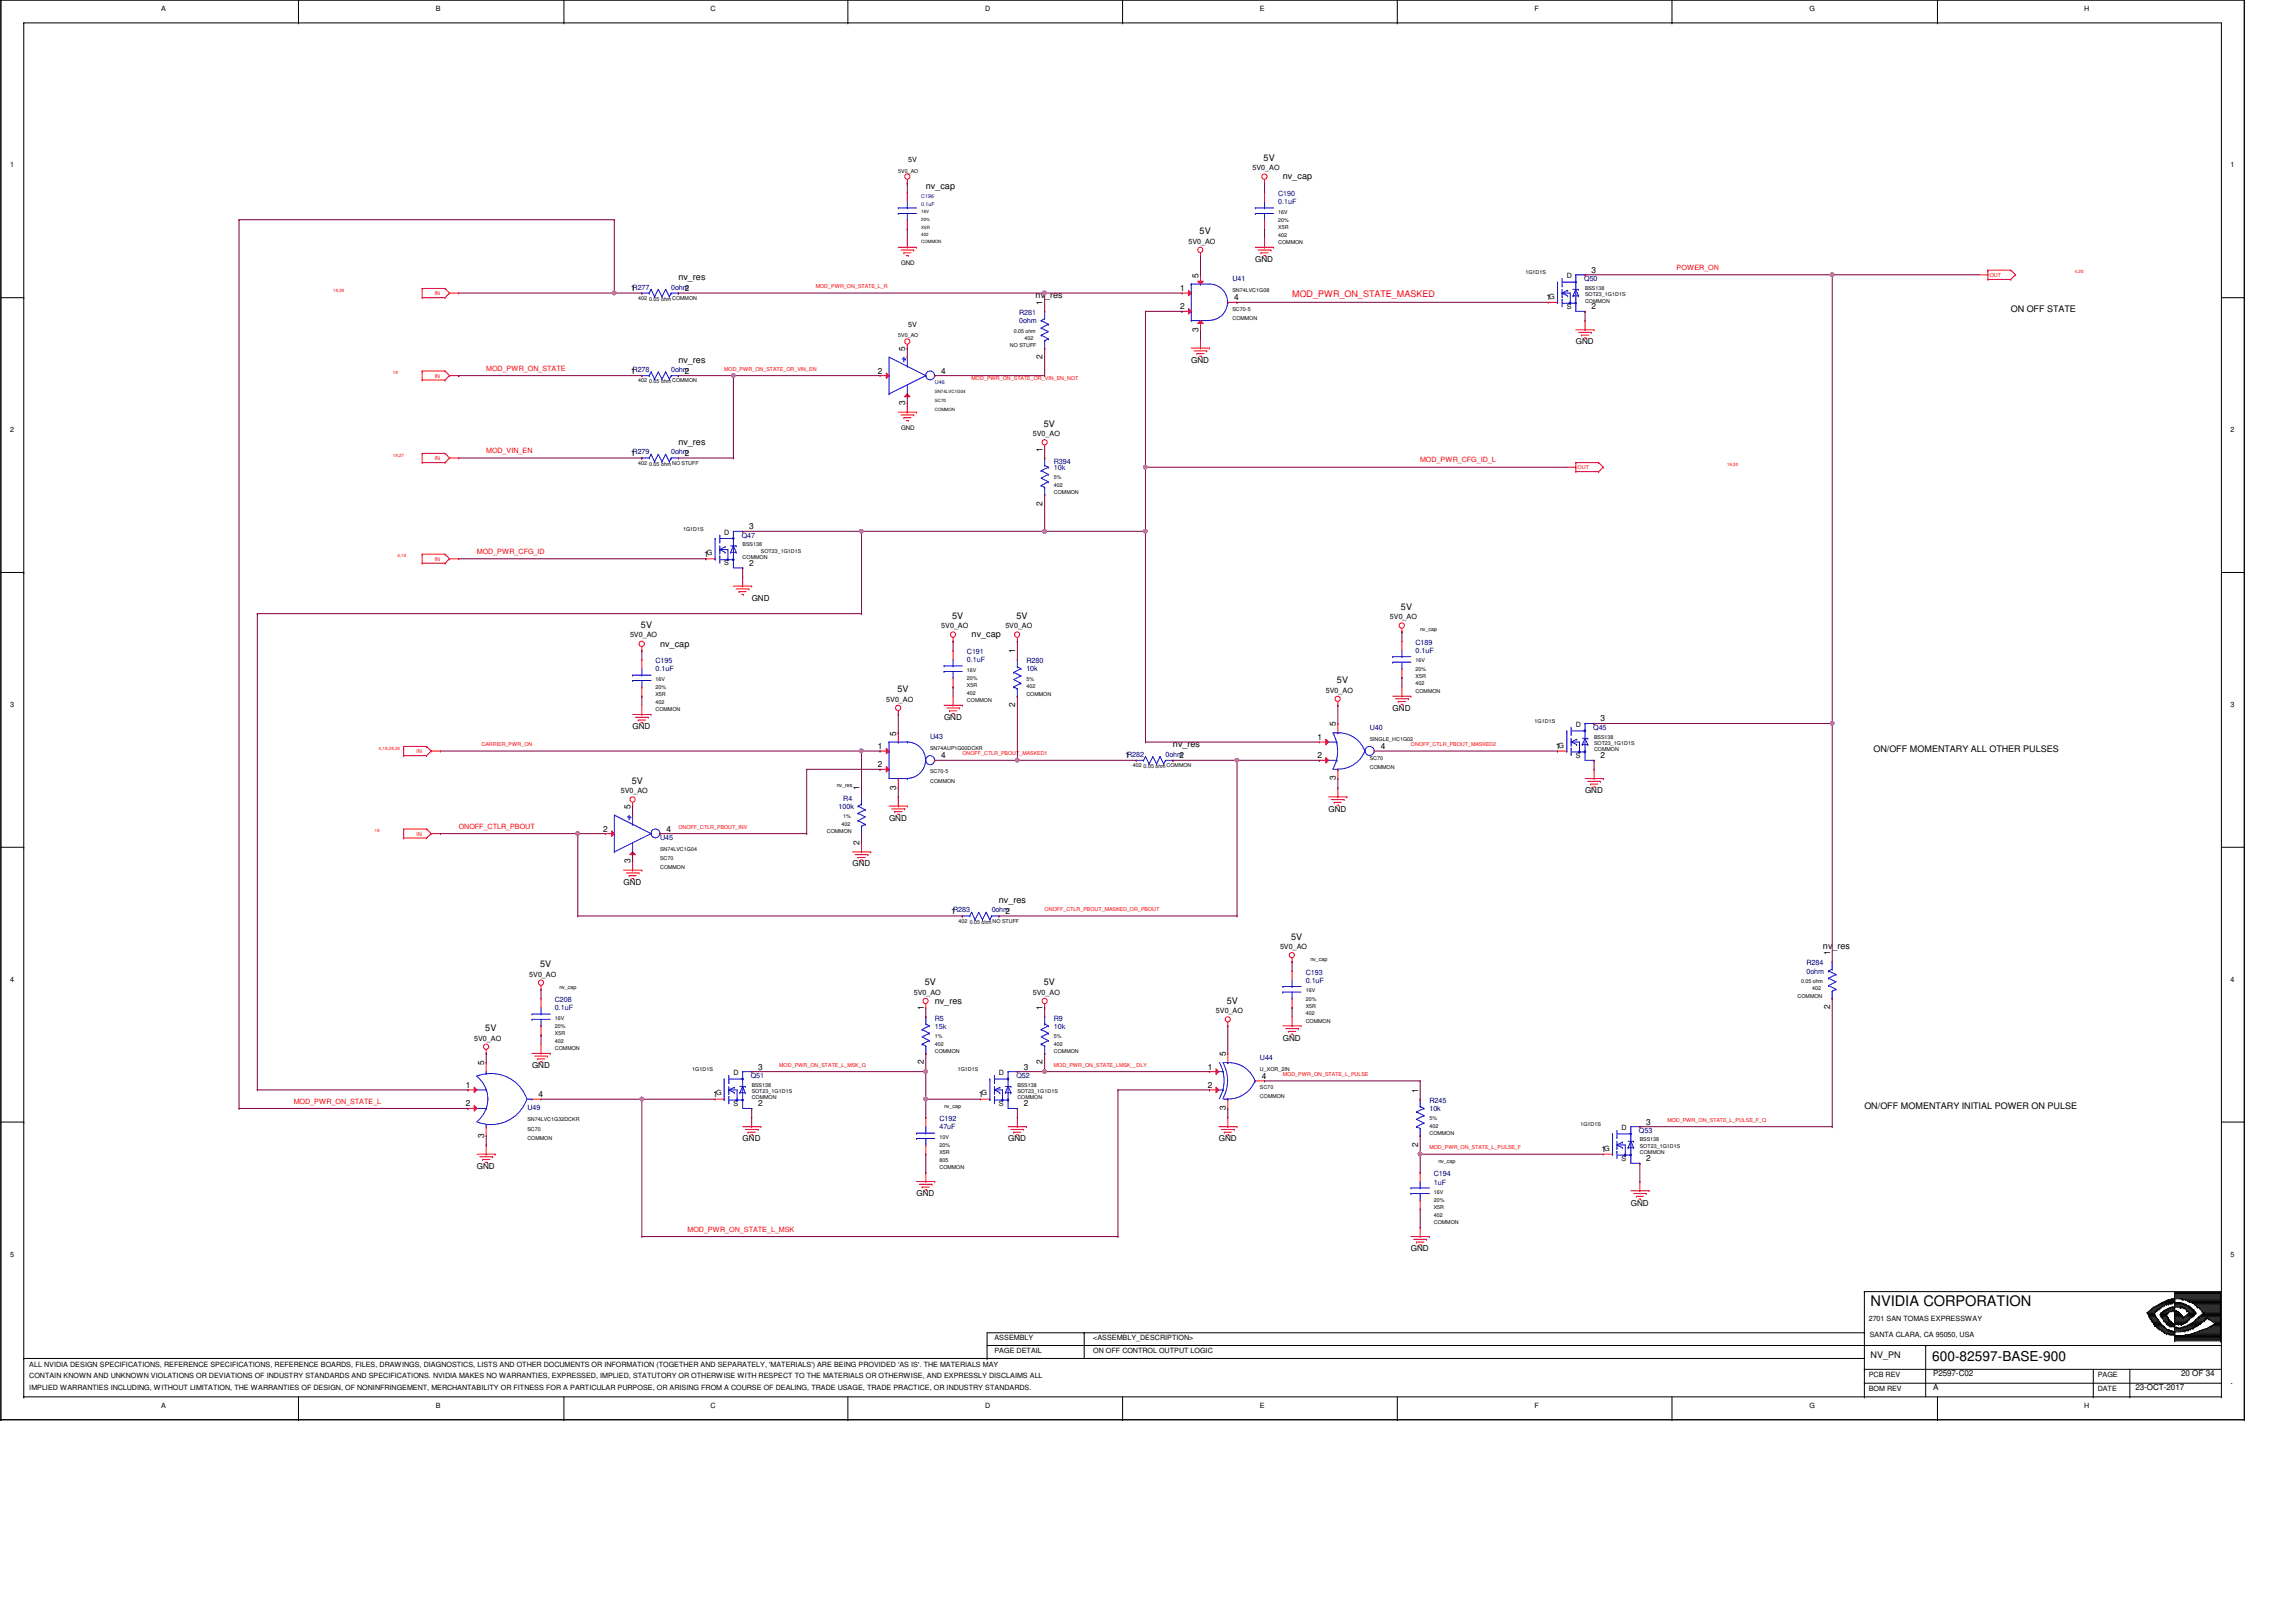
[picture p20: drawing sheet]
<svg xmlns="http://www.w3.org/2000/svg" width="420mm" height="297mm" viewBox="0 0 420 297" stroke-linecap="round" stroke-linejoin="round" font-family="sans-serif">
<defs><g id="words">
<text font-size="2.7" x="342.5" y="239">NVIDIA CORPORATION</text>
<text font-size="2.5" x="353.7" y="249">600-82597-BASE-900</text>
<g font-size="1.7">
<text x="231.3" y="29.5">5V</text>
<text x="169.5" y="34.5">nv_cap</text>
<text x="234.9" y="32.9">nv_cap</text>
<text x="219.6" y="42.9">5V</text>
<text x="124.2" y="51.3">nv_res</text>
<text x="189.6" y="54.6">nv_res</text>
<text x="368.1" y="57.1">ON OFF STATE</text>
<text x="124.2" y="66.4">nv_res</text>
<text x="124.2" y="81.4">nv_res</text>
<text x="191.1" y="78.1">5V</text>
<text x="174.3" y="113.3">5V</text>
<text x="186.1" y="113.3">5V</text>
<text x="256.5" y="111.6">5V</text>
<text x="117.3" y="115">5V</text>
<text x="120.9" y="118.3">nv_cap</text>
<text x="177.9" y="116.7">nv_cap</text>
<text x="244.8" y="125.1">5V</text>
<text x="164.3" y="126.7">5V</text>
<text x="214.7" y="136.8">nv_res</text>
<text x="343" y="137.6">ON/OFF MOMENTARY ALL OTHER PULSES</text>
<text x="115.6" y="143.5">5V</text>
<text x="182.9" y="165.3">nv_res</text>
<text x="236.4" y="172">5V</text>
<text x="333.7" y="173.7">nv_res</text>
<text x="98.9" y="177">5V</text>
<text x="169.3" y="180.3">5V</text>
<text x="171.1" y="183.7">nv_res</text>
<text x="191.1" y="180.3">5V</text>
<text x="224.6" y="183.7">5V</text>
<text x="88.8" y="188.7">5V</text>
<text x="341.3" y="203">ON/OFF MOMENTARY INITIAL POWER ON PULSE</text>
<text x="342.5" y="248.6">NV_PN</text>
<text x="408.4" y="253.3">.</text>
</g>
<text font-size="1.7" fill="#f00" x="236.5" y="54.4">MOD_PWR_ON_STATE_MASKED</text>
<g font-size="1.5">
<text x="229.8" y="48">GND</text>
<text x="115.5" y="53.3">1</text>
<text x="125.4" y="53.3">2</text>
<text x="216.1" y="53.3">1</text>
<text x="219.4" y="50.8" transform="rotate(-90 219.4 50.8)">5</text>
<text x="291.4" y="49.9">3</text>
<text x="190.9" y="55.8" transform="rotate(-90 190.9 55.8)">1</text>
<text x="216.1" y="56.6">2</text>
<text x="226" y="54.9">4</text>
<text x="283.1" y="54.9">1</text>
<text x="291.4" y="56.6">2</text>
<text x="165.7" y="64.2" transform="rotate(-90 165.7 64.2)">5</text>
<text x="190.9" y="65.7" transform="rotate(-90 190.9 65.7)">2</text>
<text x="219.4" y="60.7" transform="rotate(-90 219.4 60.7)">3</text>
<text x="288.5" y="63">GND</text>
<text x="115.5" y="68.4">1</text>
<text x="125.4" y="68.4">2</text>
<text x="160.7" y="68.4">2</text>
<text x="172.3" y="68.4">4</text>
<text x="218.1" y="66.4">GND</text>
<text x="165.7" y="74.1" transform="rotate(-90 165.7 74.1)">3</text>
<text x="115.5" y="83.4">1</text>
<text x="125.4" y="83.4">2</text>
<text x="190.9" y="82.6" transform="rotate(-90 190.9 82.6)">1</text>
<text x="190.9" y="92.5" transform="rotate(-90 190.9 92.5)">2</text>
<text x="128.9" y="101.9">1</text>
<text x="137.1" y="96.9">3</text>
<text x="137.1" y="103.5">2</text>
<text x="137.6" y="110">GND</text>
<text x="185.9" y="119.5" transform="rotate(-90 185.9 119.5)">1</text>
<text x="172.8" y="131.8">GND</text>
<text x="185.9" y="129.5" transform="rotate(-90 185.9 129.5)">2</text>
<text x="255" y="130.1">GND</text>
<text x="115.8" y="133.4">GND</text>
<text x="160.7" y="137.1">1</text>
<text x="164.1" y="134.6" transform="rotate(-90 164.1 134.6)">5</text>
<text x="241.2" y="135.4">1</text>
<text x="244.5" y="132.9" transform="rotate(-90 244.5 132.9)">5</text>
<text x="252.8" y="137.1">4</text>
<text x="284.8" y="137.1">1</text>
<text x="293" y="132">3</text>
<text x="160.7" y="140.4">2</text>
<text x="172.3" y="138.8">4</text>
<text x="206" y="138.8">1</text>
<text x="215.9" y="138.8">2</text>
<text x="241.2" y="138.8">2</text>
<text x="244.5" y="142.8" transform="rotate(-90 244.5 142.8)">3</text>
<text x="293" y="138.8">2</text>
<text x="115.4" y="148" transform="rotate(-90 115.4 148)">5</text>
<text x="157.3" y="144.7" transform="rotate(-90 157.3 144.7)">1</text>
<text x="164.1" y="144.5" transform="rotate(-90 164.1 144.5)">3</text>
<text x="243.2" y="148.5">GND</text>
<text x="290.2" y="145.2">GND</text>
<text x="110.4" y="152.2">2</text>
<text x="122" y="152.2">4</text>
<text x="157.3" y="154.6" transform="rotate(-90 157.3 154.6)">2</text>
<text x="162.8" y="150.2">GND</text>
<text x="114.2" y="162">GND</text>
<text x="115.4" y="157.9" transform="rotate(-90 115.4 157.9)">3</text>
<text x="156.1" y="158.6">GND</text>
<text x="174.1" y="167.3">1</text>
<text x="184.1" y="167.3">2</text>
<text x="335.1" y="174.8" transform="rotate(-90 335.1 174.8)">1</text>
<text x="169.1" y="184.9" transform="rotate(-90 169.1 184.9)">1</text>
<text x="190.9" y="184.9" transform="rotate(-90 190.9 184.9)">1</text>
<text x="335.1" y="184.7" transform="rotate(-90 335.1 184.7)">2</text>
<text x="234.9" y="190.5">GND</text>
<text x="88.6" y="194.9" transform="rotate(-90 88.6 194.9)">5</text>
<text x="97.4" y="195.5">GND</text>
<text x="138.8" y="195.7">3</text>
<text x="169.1" y="194.8" transform="rotate(-90 169.1 194.8)">2</text>
<text x="187.4" y="195.7">3</text>
<text x="190.9" y="194.8" transform="rotate(-90 190.9 194.8)">2</text>
<text x="221.1" y="195.7">1</text>
<text x="224.4" y="193.3" transform="rotate(-90 224.4 193.3)">5</text>
<text x="231" y="197.4">4</text>
<text x="85.3" y="199.1">1</text>
<text x="85.3" y="202.5">2</text>
<text x="98.6" y="200.8">4</text>
<text x="130.5" y="200.8">1</text>
<text x="138.8" y="202.5">2</text>
<text x="179.2" y="200.8">1</text>
<text x="187.4" y="202.5">2</text>
<text x="221.1" y="199.1">2</text>
<text x="224.4" y="203.2" transform="rotate(-90 224.4 203.2)">3</text>
<text x="259.6" y="200" transform="rotate(-90 259.6 200)">1</text>
<text x="88.6" y="208.2" transform="rotate(-90 88.6 208.2)">3</text>
<text x="136" y="208.9">GND</text>
<text x="184.6" y="208.9">GND</text>
<text x="223.1" y="208.9">GND</text>
<text x="259.6" y="209.9" transform="rotate(-90 259.6 209.9)">2</text>
<text x="301.4" y="205.8">3</text>
<text x="87.3" y="213.9">GND</text>
<text x="293.2" y="210.9">1</text>
<text x="301.4" y="212.5">2</text>
<text x="167.8" y="218.9">GND</text>
<text x="298.6" y="220.6">GND</text>
<text x="258.3" y="229">GND</text>
<text x="353.9" y="251.8">P2597-C02</text>
<text x="399.3" y="251.8">20 OF 34</text>
<text x="353.9" y="254.3">A</text>
<text x="390.9" y="254.3">23-OCT-2017</text>
</g>
<g font-size="1.3">
<text x="29.5" y="2">A</text>
<text x="79.8" y="2">B</text>
<text x="130.1" y="2">C</text>
<text x="180.4" y="2">D</text>
<text x="230.7" y="2">E</text>
<text x="281" y="2">F</text>
<text x="331.2" y="2">G</text>
<text x="381.5" y="2">H</text>
<text x="166.3" y="29.7">5V</text>
<text x="1.9" y="30.5">1</text>
<text x="229.3" y="31.2">5V0_AO</text>
<text x="408.4" y="30.5">1</text>
<text x="217.6" y="44.6">5V0_AO</text>
<text x="286.8" y="51">D</text>
<text x="166.3" y="59.9">5V</text>
<text x="283.6" y="54.7">G</text>
<text x="286.8" y="56.5">S</text>
<text x="1.9" y="79.1">2</text>
<text x="189.1" y="79.8">5V0_AO</text>
<text x="408.4" y="79.1">2</text>
<text x="129.4" y="101.6">G</text>
<text x="132.6" y="97.9">D</text>
<text x="132.6" y="103.5">S</text>
<text x="254.5" y="113.3">5V0_AO</text>
<text x="115.3" y="116.7">5V0_AO</text>
<text x="172.3" y="115">5V0_AO</text>
<text x="184.1" y="115">5V0_AO</text>
<text x="1.9" y="129.4">3</text>
<text x="162.3" y="128.4">5V0_AO</text>
<text x="242.7" y="126.7">5V0_AO</text>
<text x="408.4" y="129.4">3</text>
<text x="285.3" y="136.8">G</text>
<text x="288.5" y="133.1">D</text>
<text x="288.5" y="138.6">S</text>
<text x="113.7" y="145.2">5V0_AO</text>
<text x="234.3" y="173.7">5V0_AO</text>
<text x="1.9" y="179.7">4</text>
<text x="96.9" y="178.7">5V0_AO</text>
<text x="408.4" y="179.7">4</text>
<text x="167.3" y="182.1">5V0_AO</text>
<text x="189.1" y="182.1">5V0_AO</text>
<text x="222.6" y="185.4">5V0_AO</text>
<text x="86.8" y="190.5">5V0_AO</text>
<text x="134.3" y="196.8">D</text>
<text x="182.9" y="196.8">D</text>
<text x="131.1" y="200.5">G</text>
<text x="134.3" y="202.4">S</text>
<text x="179.7" y="200.5">G</text>
<text x="182.9" y="202.4">S</text>
<text x="296.9" y="206.9">D</text>
<text x="293.7" y="210.6">G</text>
<text x="296.9" y="212.4">S</text>
<text x="1.9" y="230">5</text>
<text x="408.4" y="230">5</text>
<text x="182.1" y="245.3">ASSEMBLY</text>
<text x="200.1" y="245.3">&lt;ASSEMBLY_DESCRIPTION&gt;</text>
<text x="342.1" y="241.8">2701 SAN TOMAS EXPRESSWAY</text>
<text x="342.3" y="244.8">SANTA CLARA, CA 95050, USA</text>
<text x="5.4" y="250.1">ALL NVIDIA DESIGN SPECIFICATIONS, REFERENCE SPECIFICATIONS, REFERENCE BOARDS, FILES, DRAWINGS, DIAGNOSTICS, LISTS AND OTHER DOCUMENTS OR INFORMATION (TOGETHER AND SEPARATELY, 'MATERIALS') ARE BEING PROVIDED 'AS IS'. THE MATERIALS MAY</text>
<text x="182.1" y="247.6">PAGE DETAIL</text>
<text x="200.1" y="247.6">ON OFF CONTROL OUTPUT LOGIC</text>
<text x="342.1" y="252">PCB REV</text>
<text x="384" y="252">PAGE</text>
<text x="5.4" y="252.1">CONTAIN KNOWN AND UNKNOWN VIOLATIONS OR DEVIATIONS OF INDUSTRY STANDARDS AND SPECIFICATIONS. NVIDIA MAKES NO WARRANTIES, EXPRESSED, IMPLIED, STATUTORY OR OTHERWISE WITH RESPECT TO THE MATERIALS OR OTHERWISE, AND EXPRESSLY DISCLAIMS ALL</text>
<text x="5.4" y="254.3">IMPLIED WARRANTIES INCLUDING, WITHOUT LIMITATION, THE WARRANTIES OF DESIGN, OF NONINFRINGEMENT, MERCHANTABILITY OR FITNESS FOR A PARTICULAR PURPOSE, OR ARISING FROM A COURSE OF DEALING, TRADE USAGE, TRADE PRACTICE, OR INDUSTRY STANDARDS.</text>
<text x="29.5" y="257.7">A</text>
<text x="79.8" y="257.7">B</text>
<text x="130.1" y="257.7">C</text>
<text x="180.4" y="257.7">D</text>
<text x="230.7" y="257.7">E</text>
<text x="281" y="257.7">F</text>
<text x="331.2" y="257.7">G</text>
<text x="342.1" y="254.5">BOM REV</text>
<text x="381.5" y="257.7">H</text>
<text x="384" y="254.5">DATE</text>
</g>
<g font-size="1.3" fill="#000080">
<text x="234" y="35.9">C190</text>
<text x="234" y="37.4">0.1uF</text>
<text x="115.8" y="53">R277</text>
<text x="122.9" y="53">0ohm</text>
<text x="225.6" y="51.5">U41</text>
<text x="290" y="51.5">Q50</text>
<text x="186.6" y="57.7">R281</text>
<text x="186.6" y="59.2">0ohm</text>
<text x="115.8" y="68.1">R278</text>
<text x="122.9" y="68.1">0ohm</text>
<text x="115.8" y="83.1">R279</text>
<text x="122.9" y="83.1">0ohm</text>
<text x="192.9" y="85">R394</text>
<text x="192.9" y="86">10k</text>
<text x="135.8" y="98.4">Q47</text>
<text x="177" y="119.7">C191</text>
<text x="259.2" y="118">C189</text>
<text x="259.2" y="119.5">0.1uF</text>
<text x="120" y="121.4">C195</text>
<text x="120" y="122.9">0.1uF</text>
<text x="177" y="121.2">0.1uF</text>
<text x="187.9" y="121.4">R280</text>
<text x="187.9" y="122.9">10k</text>
<text x="170.3" y="135.3">U43</text>
<text x="250.8" y="133.6">U40</text>
<text x="291.7" y="133.6">Q45</text>
<text x="206.4" y="138.5">R282</text>
<text x="213.4" y="138.5">0ohm</text>
<text x="153.5" y="148">100k</text>
<text x="154.4" y="146.5">R4</text>
<text x="120.9" y="153.8">U45</text>
<text x="174.5" y="167">R283</text>
<text x="181.6" y="167">0ohm</text>
<text x="239" y="178.4">C193</text>
<text x="239" y="179.9">0.1uF</text>
<text x="330.7" y="176.7">R284</text>
<text x="330.7" y="178.2">0ohm</text>
<text x="101.6" y="183.4">C208</text>
<text x="101.6" y="184.9">0.1uF</text>
<text x="171.1" y="186.8">R5</text>
<text x="171.1" y="188.3">15k</text>
<text x="192.9" y="186.8">R9</text>
<text x="192.9" y="188.3">10k</text>
<text x="137.4" y="197.3">Q51</text>
<text x="186.1" y="197.3">Q52</text>
<text x="230.7" y="194">U44</text>
<text x="96.6" y="203.2">U49</text>
<text x="261.7" y="201.8">R245</text>
<text x="261.7" y="203.4">10k</text>
<text x="172" y="205.2">C192</text>
<text x="172" y="206.7">47uF</text>
<text x="300" y="207.4">Q53</text>
<text x="262.5" y="215.3">C194</text>
<text x="262.5" y="216.8">1uF</text>
</g>
<g font-size="1.3" fill="#f00">
<text x="306.9" y="49.4">POWER_ON</text>
<text x="89" y="67.9">MOD_PWR_ON_STATE</text>
<text x="89" y="82.9">MOD_VIN_EN</text>
<text x="260" y="84.6">MOD_PWR_CFG_ID_L</text>
<text x="87.3" y="101.4">MOD_PWR_CFG_ID</text>
<text x="84" y="151.7">ONOFF_CTLR_PBOUT</text>
<text x="53.8" y="202">MOD_PWR_ON_STATE_L</text>
<text x="125.9" y="225.4">MOD_PWR_ON_STATE_L_MSK</text>
</g>
<g font-size="1.1">
<text x="165" y="48.6">GND</text>
<text x="165" y="78.7">GND</text>
</g>
<g font-size="1">
<text x="164.5" y="31.6">5V0_AO</text>
<text x="234" y="39.1">16V</text>
<text x="234" y="40.6">20%</text>
<text x="234" y="42">X5R</text>
<text x="234" y="44.7">COMMON</text>
<text x="234" y="43.3">402</text>
<text x="225.6" y="53.5">SN74LVC1G08</text>
<text x="279.3" y="50.2">1G1D1S</text>
<text x="290.2" y="53">BSS138</text>
<text x="116.8" y="54.9">402</text>
<text x="118.9" y="55">0.05 ohmCOMMON</text>
<text x="225.6" y="56.9">SC70-5</text>
<text x="225.6" y="58.5">COMMON</text>
<text x="290.2" y="54.2">SOT23_1G1D1S</text>
<text x="290.2" y="55.4">COMMON</text>
<text x="164.5" y="61.7">5V0_AO</text>
<text x="184.9" y="63.6">NO STUFF</text>
<text x="185.6" y="60.9">0.05 ohm</text>
<text x="187.6" y="62.2">402</text>
<text x="116.8" y="70">402</text>
<text x="118.9" y="70.1">0.05 ohmCOMMON</text>
<text x="116.8" y="85">402</text>
<text x="118.9" y="85.2">0.05 ohmNO STUFF</text>
<text x="192.9" y="89.1">402</text>
<text x="192.9" y="87.7">5%</text>
<text x="192.9" y="90.4">COMMON</text>
<text x="125" y="97.1">1G1D1S</text>
<text x="136" y="99.9">BSS138</text>
<text x="139.3" y="101.1">SOT23_1G1D1S</text>
<text x="136" y="102.3">COMMON</text>
<text x="260" y="115.6">nv_cap</text>
<text x="120" y="124.6">16V</text>
<text x="177" y="122.9">16V</text>
<text x="177" y="124.5">20%</text>
<text x="177" y="125.8">X5R</text>
<text x="187.9" y="125.9">402</text>
<text x="187.9" y="124.6">5%</text>
<text x="259.2" y="124.1">X5R</text>
<text x="259.2" y="122.8">20%</text>
<text x="259.2" y="121.2">16V</text>
<text x="259.2" y="125.4">402</text>
<text x="120" y="130.1">COMMON</text>
<text x="120" y="128.8">402</text>
<text x="120" y="126.1">20%</text>
<text x="120" y="127.5">X5R</text>
<text x="177" y="127.1">402</text>
<text x="177" y="128.5">COMMON</text>
<text x="187.9" y="127.3">COMMON</text>
<text x="259.2" y="126.8">COMMON</text>
<text x="170.3" y="137.3">SN74AUP1G00DCKR</text>
<text x="250.8" y="135.7">SINGLE_HC1G02</text>
<text x="281" y="132.3">1G1D1S</text>
<text x="291.8" y="136.4">SOT23_1G1D1S</text>
<text x="291.8" y="137.5">COMMON</text>
<text x="291.8" y="135.2">BSS138</text>
<text x="170.3" y="143.2">COMMON</text>
<text x="170.3" y="141.5">SC70-5</text>
<text x="207.4" y="140.4">402</text>
<text x="209.4" y="140.5">0.05 ohmCOMMON</text>
<text x="250.8" y="140.7">COMMON</text>
<text x="250.8" y="139">SC70</text>
<text x="153.2" y="144.1">nv_res</text>
<text x="154.4" y="149.7">1%</text>
<text x="120.9" y="155.8">SN74LVC1G04</text>
<text x="151.4" y="152.4">COMMON</text>
<text x="154" y="151.1">402</text>
<text x="120.9" y="157.5">SC70</text>
<text x="120.9" y="159.1">COMMON</text>
<text x="175.5" y="168.9">402</text>
<text x="177.5" y="169">0.05 ohmNO STUFF</text>
<text x="239.9" y="175.9">nv_cap</text>
<text x="329.7" y="179.9">0.05 ohm</text>
<text x="102.4" y="180.9">nv_cap</text>
<text x="239" y="181.6">16V</text>
<text x="239" y="184.4">X5R</text>
<text x="239" y="183.1">20%</text>
<text x="239" y="185.8">402</text>
<text x="329.1" y="182.6">COMMON</text>
<text x="331.8" y="181.3">402</text>
<text x="101.6" y="186.6">16V</text>
<text x="101.6" y="190.8">402</text>
<text x="101.6" y="188.1">20%</text>
<text x="101.6" y="189.5">X5R</text>
<text x="171.1" y="191.3">402</text>
<text x="171.1" y="190">1%</text>
<text x="192.9" y="190">5%</text>
<text x="192.9" y="191.3">402</text>
<text x="239" y="187.2">COMMON</text>
<text x="101.6" y="192.2">COMMON</text>
<text x="126.7" y="196">1G1D1S</text>
<text x="171.1" y="192.7">COMMON</text>
<text x="175.3" y="196">1G1D1S</text>
<text x="192.9" y="192.7">COMMON</text>
<text x="230.7" y="196">U_XOR_2IN</text>
<text x="137.6" y="200">SOT23_1G1D1S</text>
<text x="137.6" y="198.9">BSS138</text>
<text x="137.6" y="201.2">COMMON</text>
<text x="172.8" y="202.7">nv_cap</text>
<text x="186.3" y="200">SOT23_1G1D1S</text>
<text x="186.3" y="201.2">COMMON</text>
<text x="186.3" y="198.9">BSS138</text>
<text x="230.7" y="201">COMMON</text>
<text x="230.7" y="199.4">SC70</text>
<text x="96.6" y="205.2">SN74LVC1G32DCKR</text>
<text x="96.6" y="206.9">SC70</text>
<text x="96.6" y="208.6">COMMON</text>
<text x="172" y="208.4">10V</text>
<text x="172" y="209.9">20%</text>
<text x="261.7" y="205.1">5%</text>
<text x="261.7" y="206.4">402</text>
<text x="261.7" y="207.8">COMMON</text>
<text x="289.3" y="206.1">1G1D1S</text>
<text x="300.2" y="208.9">BSS138</text>
<text x="172" y="214">COMMON</text>
<text x="172" y="212.6">805</text>
<text x="172" y="211.3">X5R</text>
<text x="263.3" y="212.8">nv_cap</text>
<text x="300.2" y="210.1">SOT23_1G1D1S</text>
<text x="300.2" y="211.3">COMMON</text>
<text x="262.5" y="218.5">16V</text>
<text x="262.5" y="221.3">X5R</text>
<text x="262.5" y="220">20%</text>
<text x="262.5" y="222.7">402</text>
<text x="262.5" y="224">COMMON</text>
</g>
<g font-size="1" fill="#000080">
<text x="168.6" y="36.3">C196</text>
<text x="168.6" y="37.8">0.1uF</text>
<text x="171.1" y="70.3">U46</text>
</g>
<g font-size="1" fill="#f00">
<text x="149.3" y="52.7">MOD_PWR_ON_STATE_L_R</text>
<text x="364.3" y="50.7">OUT</text>
<text x="79.6" y="54">IN</text>
<text x="79.6" y="69.1">IN</text>
<text x="132.6" y="67.9">MOD_PWR_ON_STATE_OR_VIN_EN</text>
<text x="177.9" y="69.5">MOD_PWR_ON_STATE_OR_VIN_EN_NOT</text>
<text x="79.6" y="84.2">IN</text>
<text x="288.8" y="85.9">OUT</text>
<text x="79.6" y="102.7">IN</text>
<text x="76.3" y="137.8">IN</text>
<text x="88.2" y="136.6">CARRIER_PWR_ON</text>
<text x="258.3" y="136.6">ONOFF_CTLR_PBOUT_MASKED2</text>
<text x="176.2" y="138.3">ONOFF_CTLR_PBOUT_MASKED1</text>
<text x="76.3" y="153">IN</text>
<text x="124.2" y="151.7">ONOFF_CTLR_PBOUT_INV</text>
<text x="191.3" y="166.8">ONOFF_CTLR_PBOUT_MASKED_OR_PBOUT</text>
<text x="142.7" y="195.2">MOD_PWR_ON_STATE_L_MSK_Q</text>
<text x="192.9" y="195.2">MOD_PWR_ON_STATE_LMSK__DLY</text>
<text x="234.9" y="196.9">MOD_PWR_ON_STATE_L_PULSE</text>
<text x="305.3" y="205.3">MOD_PWR_ON_STATE_L_PULSE_F_Q</text>
<text x="261.7" y="210.4">MOD_PWR_ON_STATE_L_PULSE_F</text>
</g>
<g font-size=".8">
<text x="168.6" y="41.8">X5R</text>
<text x="168.6" y="40.5">20%</text>
<text x="168.6" y="39">16V</text>
<text x="168.6" y="44.5">COMMON</text>
<text x="168.6" y="43.2">402</text>
<text x="171.1" y="71.8">SN74LVC1G04</text>
<text x="171.1" y="75.2">COMMON</text>
<text x="171.1" y="73.5">SC70</text>
</g>
<g font-size=".8" fill="#f00">
<text x="61" y="53.4">19,20</text>
<text x="379.8" y="50">4,20</text>
<text x="71.9" y="68.5">19</text>
<text x="71.9" y="83.6">19,27</text>
<text x="316.2" y="85.3">19,20</text>
<text x="72.8" y="102">4,19</text>
<text x="69.4" y="137.2">4,19,28,30</text>
<text x="68.6" y="152.3">19</text>
</g>
</g></defs>
<g fill="none" stroke="#000" stroke-width=".18">
<path d="M.2 0h.1M.2 0h410.7v259.8M.2 0v259.8M4.3 4.2h.1M4.3 4.2h402.4v251.5M4.3 4.2v251.5M54.6 4.2h.1M54.6 0v4.2M103.2 4.2h.1M103.2 0v4.2M155.2 4.2h.1M155.2 0v4.2"/>
<path d="M205.5 4.2h.1M205.5 0v4.2M255.8 4.2h.1M255.8 0v4.2M306.1 4.2h.1M306.1 0v4.2M354.7 4.2h.1M354.7 0v4.2M.2 54.5h4.1M4.3 54.5h.1M406.7 54.5h4.2M410.9 54.5h.1"/>
<path d="M.2 104.8h4.1M4.3 104.8h.1M406.7 104.8h4.2M410.9 104.8h.1M.2 155.1h4.1M4.3 155.1h.1M406.7 155.1h4.2M410.9 155.1h.1M.2 205.4h4.1M4.3 205.4h.1M406.7 205.4h4.2M410.9 205.4h.1"/>
<path d="M341.3 236.4h.1M341.3 236.4h65.4M341.3 236.4v19.3M393.6 239.9h1.2M393.8 239.7h1.2M393.9 239.6h.1M393.9 239.6h1.2M393.9 239.6l-.8 .6M394.1 239.4h1.4M394.3 239.2h.1M394.3 239.2l-.4 .4M394.5 239.2h1.1"/>
<path d="M394.6 239.1h1.4M394.8 239.9h.1M394.8 239.1h.1M394.8 239.1l-.5 .1M395 239.7h.1M395 238.9h1.3M395 239.7l-.5 .5M395.1 239.6h.1M395.3 238.7h.1M395.3 239.6h.1M395.3 238.7h1.6M395.3 238.7l-.5 .4"/>
<path d="M395.3 239.6l-.3 .1M395.5 239.4h.1M395.5 238.5h2.1M395.6 238.5h.1M395.6 239.2h.1M395.6 238.5l-.3 .2M395.6 239.2l-.3 .4M395.8 238.4h.1M395.8 238.4l-.2 .1M396 239.1h.1M396 238.4h3.1M396.1 239.9h.1"/>
<path d="M396.1 239.9l-.3 .3M396.3 238.9h.1M396.3 239.9h.1M396.3 238.2h.1M396.3 239.9h2.2M396.3 238.2h1.8M396.3 238.2l-.5 .2M396.3 238.9l-.7 .3M396.4 239.7h.1M396.4 239.7l-.3 .2M396.6 238.7h.1M396.6 239.7h.1"/>
<path d="M396.6 238h.1M396.6 239.7h1.5M396.6 238h1.5M396.6 238.7l-.3 .2M396.8 239.6h.1M396.9 239.6h.1M396.9 237.9h.1M396.9 238.7h.1M396.9 239.6h1.2M396.9 237.9h1.2M396.9 237.9l-.6 .3M397.1 239.4h.1"/>
<path d="M397.1 239.4l-.7 .3M397.3 238.5h.1M397.3 239.4h.1M397.3 237.9h.1M397.3 239.4h.8M397.3 238.5l-.4 .2M397.6 239.2h.1M397.6 237.7h.1M397.6 239.9h.1M397.6 238.5h.1M397.6 239.2h3.2M397.6 237.7h8.9"/>
<path d="M397.6 239.2l-.5 .2M397.6 237.7l-.3 .2M397.6 239.9l-.7 .3M397.8 239.2h.1M397.8 237.7h.1M398 239.9h.1M398.1 237.9h.1M398.1 238h.1M398.1 238.2h.1M398.1 238.4h.1M398.1 239.2h.1M398.1 237.7h.1"/>
<path d="M398.1 237.4h8.4M398.1 236.7h8.4M398.1 237.5h8.4M398.1 237h8.4M398.1 236.9h8.4M398.1 237.2h8.4M398.1 239.1h2.5M398.1 238.7h2.1M398.1 238.5h1.6M398.1 238.9h2.2M398.1 238.4l-.5 .1M398.3 239.9h.1"/>
<path d="M398.5 239.9h.1M398.5 239.9l.1 .2M398.8 238.4h.1M399.1 239.2h.1M399.1 238.4h.1M399.1 238.4l.6 .1M399.5 239.2h.1M399.5 237.7h.1M399.5 239.2l.7 .4 .1 .3M399.5 237.7l.2 .2M399.7 238.5h.1M399.7 237.9h.1"/>
<path d="M399.7 237.9h6.8M399.7 238.5l.3 .2M399.8 239.4h.1M399.8 239.4h1.3M400 238.7h.1M400 239.6h1.3M400.2 237.9h.1M400.2 238.7h.1M400.2 237.9l.3 .1M400.2 238.7l.1 .2M400.3 238.9h.1M400.3 239.9h.1"/>
<path d="M400.3 239.7h1.3M400.3 239.9l.5 .3M400.3 238.9l.5 .2M400.5 238h.1M400.5 239.9h1.1M400.5 238h6M400.5 238l1.3 .7M400.6 239.1h.1M400.8 239.2h.1M400.8 238.2h.1M400.8 239.1h.1M400.8 238.2h5.7"/>
<path d="M400.8 239.1l.7 .6M401 239.2h.1M401.1 239.4h.1M401.1 238.4h5.4M401.3 239.6h.1M401.5 239.7h.1M401.5 238.5h5M401.6 239.9h.1M401.6 239.7h.1M401.6 239.9l.4 .3M401.6 239.7v.2M401.8 238.7h.1"/>
<path d="M401.8 238.7h4.7M401.8 238.7l.5 .5M402 238.9h4.5M402.2 239.1h.1M402.3 239.2h.1M402.3 239.1h4.2M402.3 239.2l.4 .2M402.5 239.2h4M402.7 239.4h.1M402.7 239.4h3.8M402.7 239.4l.5 .7M402.8 239.6h3.7"/>
<path d="M403 239.7h3.5M403.2 239.9h3.3M406.5 237.9h.1M406.5 237.7h.1M406.5 238.2h.1M406.5 238h.1M406.5 237.4h.1M406.5 236.7h.1M406.5 237.5h.1M406.5 237h.1M406.5 236.9h.1M406.5 237.2h.1"/>
<path d="M406.5 239.2h.1M406.5 239.1h.1M406.5 238.7h.1M406.5 238.5h.1M406.5 238.9h.1M406.5 238.4h.1M406.5 236.6h.1M406.5 239.7h.1M406.5 239.9h.1M406.5 239.6h.1M406.5 239.4h.1M406.5 236.6h-8.4v8.8"/>
<path d="M406.5 236.6v8.8M.2 259.8h.1M.2 259.8h410.7M4.3 255.7h.1M4.3 248.6h.1M4.3 255.7h402.4M4.3 248.6h337M54.6 259.8h.1M54.6 255.7v4.1M103.2 259.8h.1M103.2 255.7v4.1M155.2 259.8h.1"/>
<path d="M155.2 255.7v4.1M180.7 248.6h.1M180.7 246.3h226M198.5 243.9h.1M198.5 243.9v4.7M205.5 259.8h.1M205.5 255.7v4.1M255.8 259.8h.1M255.8 255.7v4.1M306.1 259.8h.1M306.1 255.7v4.1M341.3 253.2h.1"/>
<path d="M341.3 250.6h.1M341.3 243.9h.1M341.3 255.7h.1M341.3 243.9h-160.6v4.7M341.3 253.2h65.4M341.3 250.6h65.4M352.5 246.3h.1M352.5 246.3v9.4M354.7 259.8h.1M354.7 255.7v4.1M383.2 255.7h.1M383.2 250.6v5.1"/>
<path d="M389.9 255.7h.1M389.9 250.6v5.1M393.1 240.2h.1M393.1 240.2h1.4M393.1 240.2l.3 .7M393.3 240.6h1.2M393.3 240.4h1.2M393.4 240.9h.1M393.4 240.9h1.2M393.4 240.1h1.2M393.4 240.7h1.2M393.4 240.9l.4 .5"/>
<path d="M393.6 241.2h.1M393.6 241h.1M393.6 241h1.2M393.6 241.2h1.2M393.8 241.4h.1M393.8 241.4h1.2M393.8 241.4l.1 .3M393.9 241.6h.1M393.9 241.7h.1M393.9 241.7h1.2M393.9 241.6h1.2M393.9 241.7l.4 .5"/>
<path d="M394.1 241.9h.1M394.1 241.9h1.2M394.3 242.2h.1M394.3 242.1h.1M394.3 242.2h1.3M394.3 242.1h1.2M394.3 242.2l.2 .4M394.5 240.2h.1M394.5 240.4h.1M394.5 240.6h.1M394.5 242.4h.1M394.5 242.6h.1"/>
<path d="M394.5 242.4h1.3M394.5 242.6l.5 .3M394.5 240.2v.4M394.5 240.6l.1 .1M394.6 240.1h.1M394.6 240.7h.1M394.6 240.9h.1M394.6 242.6h.1M394.6 242.6h1.2M394.6 240.7v.2M394.6 240.9l.4 .5M394.8 242.7h.1"/>
<path d="M394.8 242.7h1.3M395 242.9h.1M395 241.4h.1M395 242.9h1.3M395 242.9l.3 .3M395 241.4l.1 .2M395.1 243.1h.1M395.1 241.6h.1M395.1 243.1h1.3M395.1 241.6l.4 .5M395.3 243.2h.1M395.3 243.2l.5 .4"/>
<path d="M395.5 243.2h.1M395.5 240.6h.1M395.5 242.1h.1M395.5 240.6h1.1M395.5 243.2h1.1M395.5 242.1l.1 .3 .5 .3M395.6 240.9h.1M395.6 240.7h.1M395.6 240.6h.1M395.6 240.4h.1M395.6 240.9h1.2M395.6 240.4h1.2"/>
<path d="M395.6 240.7h1M395.6 243.4h1.5M395.6 240.9l.2 .1M395.6 240.6v.3M395.6 240.4l-.1 .2M395.8 240.2h.1M395.8 241h.1M395.8 243.6h.1M395.8 243.6h1.8M395.8 241h1M395.8 241.2h1.1M395.8 241l.3 .7"/>
<path d="M395.8 243.6l.3 .2M396 240.1h.1M396 240.1h1.3M396 241.4h.9M396.1 241.7h.1M396.1 243.8h.1M396.1 242.7h.1M396.1 241.7h1.2M396.1 241.6h1M396.1 241.7l.5 .5M396.1 243.8l.2 .1M396.1 242.7l.5 .5"/>
<path d="M396.3 243.9h.1M396.3 241.9h1.2M396.3 243.9l.3 .2M396.4 242.1h1.2M396.4 243.9h1.7M396.6 240.7h.1M396.6 242.2h.1M396.6 240.6h.1M396.6 244.1h.1M396.6 242.2h1.4M396.6 244.1h1.5M396.6 242.2l.2 .2"/>
<path d="M396.6 240.6l.2 .4M396.6 243.2l.3 .2M396.8 240.9h.1M396.8 242.4h.1M396.8 240.4h.1M396.8 242.4h2.5M396.8 242.4l.5 .3M396.8 241l.1 .2M396.9 241.4h.1M396.9 241.2h.1M396.9 240.2h.1M396.9 244.1h.1"/>
<path d="M396.9 243.4h.1M396.9 240.2h-1.3v.2M396.9 240.2l-.3 .4M396.9 241.2l.2 .4M396.9 244.1l.4 .2M397.1 243.4h.1M397.1 241.6h.1M397.1 242.6h.1M397.1 241.7h.1M397.1 242.6h1M397.1 241.6v.1M397.1 241.7l.4 .2"/>
<path d="M397.1 243.4l.2 .2M397.3 241.7h.1M397.3 242.7h.1M397.3 244.3h.1M397.3 243.6h.1M397.3 242.7h.8M397.3 244.3h.8M397.5 243.6h.1M397.5 241.9h.1M397.5 241.9l.3 .3M397.6 242.7h.1M397.6 242.1h.1"/>
<path d="M397.6 244.3h.1M397.6 243.6h.1M397.6 242.7l.5 .2M397.6 244.3l.5 .1M397.6 243.6l.4 .2M397.8 242.2h.1M397.8 242.2l.3 .2M398 242.2h.1M398 243.8h.1M398.1 240.6h.1M398.1 240.2h.1M398.1 240.1h.1"/>
<path d="M398.1 243.8h.1M398.1 243.9h.1M398.1 244.1h.1M398.1 244.3h.1M398.1 242.7h.1M398.1 241h.1M398.1 242.4h.1M398.1 242.9h.1M398.1 244.4h.1M398.1 241.2h.1M398.1 245.4h.1M398.1 242.9h.4"/>
<path d="M398.1 242.2h1.6M398.1 240.9h1.4M398.1 240.6h1.2M398.1 240.1h.7M398.1 241.7h2.4M398.1 240.4h1M398.1 240.2h.9M398.1 241.6h2.5M398.1 241.9h2.2M398.1 242.1h1.9M398.1 240.7h1.4M398.1 241.4h2.7"/>
<path d="M398.1 243.6h1.9M398.1 243.2h2.9M398.1 243.1h3.2M398.1 244.6h8.4M398.1 245.2h8.4M398.1 245.1h8.4M398.1 244.9h8.4M398.1 244.8h8.4M398.1 243.4h2.5M398.1 241h1.6M398.1 241.2h3M398.1 245.4h8.4"/>
<path d="M398.1 244.4h8.4M398.5 242.9h.1M398.5 242.9l.3 .2M398.6 240.1h.1M398.6 244.4h.1M398.8 243.1h.1M398.8 240.1h.1M398.8 242.4h.1M398.8 240.1l.5 .5M399 240.2h.1M399.1 240.4h.1M399.1 243.1h.1"/>
<path d="M399.3 240.7h.1M399.3 240.6h.1M399.3 242.4h.1M399.3 240.6v.1M399.5 240.9h.1M399.5 242.9h.1M399.5 242.2h.1M399.5 244.4h.1M399.5 240.7h.1M399.5 242.9h2.1M399.5 242.9l-.4 .2M399.5 242.2l-.2 .2"/>
<path d="M399.5 240.7l.2 .3M399.7 242.2h.1M399.7 241h.1M399.7 242.9h.1M399.7 241.2h.1M399.7 243.6h.1M399.7 243.6l-.6 .2h-3M399.7 241v.2M399.8 241h.1M399.8 244.4h.1M399.8 241h1.5M400 242.1h.1"/>
<path d="M400 243.6h.1M400 242.7h.1M400 242.7h2M400 242.7l-.3 .2M400 242.1l-.3 .1M400.2 244.3h.1M400.2 240.9h1.3M400.2 244.3h6.3M400.2 241.9l-.2 .2M400.2 244.3l-.4 .1M400.3 241.9h.1M400.3 242.7h.1"/>
<path d="M400.3 243.4h.1M400.3 240.7h1.3M400.3 243.4l-.3 .2M400.5 241.7h.1M400.5 243.4h.1M400.5 242.6h.1M400.5 240.6h1.1M400.5 242.6l-.2 .1M400.5 241.7l-.2 .2M400.6 241.6h.1M400.6 243.4h.1M400.6 240.1h1.2"/>
<path d="M400.6 240.4h1.4M400.8 241.4h.1M400.8 242.4h.1M400.8 240.2h.1M400.8 244.3h.1M400.8 240.2h1.2M400.8 242.4h1.7M400.8 240.2l-1.1 1M400.8 241.4l-.3 .3M401 243.2h.1M401 243.2l-.4 .2M401.1 242.2h1.7"/>
<path d="M401.1 244.1h5.4M401.3 243.1h.1M401.3 242.1h1.7M401.5 240.9h.1M401.5 242.1h.1M401.5 243.1h.1M401.5 242.1l-1 .5M401.5 240.9l-.7 .5M401.5 243.1l-.5 .1M401.6 242.9h.1M401.6 240.6h.1M401.6 240.7h.1"/>
<path d="M401.6 241.9h1.6M401.6 240.6l-.1 .3M401.8 240.1h.1M401.8 240.4h.1M401.8 243.9h.1M401.8 241.7h1.7M401.8 243.9h4.7M401.8 240.4l-.2 .2M401.8 243.9l-1 .4M402 242.7h.1M402 240.2h.1M402 241.6h.1"/>
<path d="M402 240.4h.1M402 241.6h1.7M402 240.2v.2M402.2 242.6h.1M402.2 241.4h1.6M402.2 242.6l-.7 .5M402.3 242.6h.1M402.3 243.8h4.2M402.5 242.4h.1M402.5 241.2h.1M402.5 241h.1M402.5 241.2h4"/>
<path d="M402.5 241l-1 1.1M402.7 241h.1M402.7 243.6h.1M402.7 241h3.8M402.7 243.6l-.9 .3M402.8 242.2h.1M402.8 240.9h3.7M402.8 242.2l-.3 .4h-2M402.8 243.6h3.7M403 242.1h.1M403 240.7h3.5M403.2 241.9h.1"/>
<path d="M403.2 243.4h.1M403.2 240.1h.1M403.2 240.6h3.3M403.2 240.1l.3 .1M403.3 240.1h3.2M403.3 240.4h3.2M403.3 243.4h3.2M403.5 241.7h.1M403.5 240.2h.1M403.5 240.2h3M403.5 241.7l-.7 .5M403.5 240.2l-1 .8"/>
<path d="M403.7 241.6h.1M403.7 243.2h.1M403.8 241.4h.1M403.8 243.2h2.7M404 241.2h.1M404 241.2l.4 .2M404 241.2l-.5 .5M404.2 243.1h.1M404.2 243.1h2.3M404.2 243.1l-1.5 .5M404.4 241.4h.1M404.4 241.4h2.1"/>
<path d="M404.4 241.4l1.1 .8M404.5 242.9h2M404.5 241.6h2M404.7 242.7h.1M404.7 242.7h1.8M404.7 242.7l-.5 .4M404.8 242.7h.1M404.8 241.7h1.7M405 242.6h1.5M405.2 241.9h1.3M405.2 242.4h1.3M405.5 242.2h.1"/>
<path d="M405.5 242.2h1M405.5 242.1h1M405.5 242.2l-.7 .5M406.5 241.6h.1M406.5 242.4h.1M406.5 241.9h.1M406.5 242.1h.1M406.5 242.6h.1M406.5 241.7h.1M406.5 241.4h.1M406.5 240.1h.1M406.5 243.6h.1"/>
<path d="M406.5 243.2h.1M406.5 242.9h.1M406.5 243.1h.1M406.5 244.1h.1M406.5 243.9h.1M406.5 243.8h.1M406.5 244.3h.1M406.5 244.6h.1M406.5 245.2h.1M406.5 245.1h.1M406.5 244.9h.1M406.5 244.8h.1"/>
<path d="M406.5 245.4h.1M406.5 242.2h.1M406.5 242.7h.1M406.5 240.7h.1M406.5 240.4h.1M406.5 240.9h.1M406.5 240.6h.1M406.5 243.4h.1M406.7 246.3h.1M406.7 255.7h.1M410.9 259.8h.1"/>
</g>
<g fill="none" stroke="#f00" stroke-width=".18">
<path d="M166.1 33.5h.1M166.1 32.9v.6M231.5 33.5h.1M231.5 32.9v.6M77.3 52.8h.1M77.3 54.5h.1M77.3 52.8v1.7M77.3 54.5h4.2M77.3 52.8h4.2M81.5 52.8h.1M81.5 54.5h.1M81.5 52.8l.8 .8"/>
<path d="M82.3 53.6h.1M82.3 53.6h1.7M82.3 53.6l-.8 .9M84 53.6h.1M164.5 45.3h3.3M165 45.8h2.3M165.5 46.3h.1M165.5 46.3h1.3M165.9 46.8h.4M166.1 45.3h.1M166.1 43.6v1.7M166.3 46.8h.1"/>
<path d="M167.3 45.8h.1M167.8 45.3h.1M191.3 57h.1M219.8 46.9h.1M219.8 46.3v.6M229.8 45.3h3.4M230.3 45.8h2.4M230.8 46.3h.1M230.8 46.3h1.4M231.3 46.8h.4M231.5 45.3h.1M231.5 43.6v1.7"/>
<path d="M231.7 46.8h.1M232.7 45.8h.1M233.2 45.3h.1M290.2 58.7v1.7M362.3 50.3h1.6M363.9 50.3h.1M363.9 49.4h.1M363.9 51.1h.1M363.9 51.1h4.2M363.9 49.4h4.2M363.9 49.4v1.7M368.1 49.4h.1"/>
<path d="M368.1 51.1h.1M368.1 49.4l.9 .9M369 50.3h.1M369 50.3l-.9 .8M77.3 67.9h.1M77.3 69.6h.1M77.3 67.9v1.7M77.3 69.6h4.2M77.3 67.9h4.2M81.5 67.9h.1M81.5 69.6h.1M81.5 67.9l.8 .8"/>
<path d="M82.3 68.7h.1M82.3 68.7h1.7M82.3 68.7l-.8 .9M84 68.7h.1M164.5 75.4h3.3M165 75.9h2.3M165.5 76.5h.1M165.5 76.5h1.3M165.9 77h.4M166.1 75.4h.1M166.1 63.7h.1M166.1 63v.7"/>
<path d="M166.1 73.7v1.7M166.3 77h.1M167.3 75.9h.1M167.8 75.4h.1M191.3 63.7h.1M218.1 63.7h3.3M218.6 64.2h2.3M219.1 64.7h.1M219.1 64.7h1.3M219.6 65.2h.4M219.8 63.7h.1M219.8 62v1.7"/>
<path d="M220 65.2h.1M220.9 64.2h.1M221.4 63.7h.1M288.5 60.4h3.3M289 60.8h2.4M289.5 61.3h.1M289.5 61.3h1.4M290 61.8h.4M290.2 60.4h.1M290.4 61.8h.1M291.4 60.8h.1M291.8 60.4h.1"/>
<path d="M77.3 83h.1M77.3 84.7h.1M77.3 83v1.7M77.3 84.7h4.2M77.3 83h4.2M81.5 83h.1M81.5 84.7h.1M81.5 83l.8 .8M82.3 83.8h.1M82.3 83.8h1.7M82.3 83.8l-.8 .9M84 83.8h.1"/>
<path d="M191.3 82.1h.1M191.3 83.8h.1M191.3 90.5h.1M191.3 81.5v.6M286.8 85.5h1.7M288.5 85.5h.1M288.5 84.7h.1M288.5 86.3h.1M288.5 84.7h4.2M288.5 86.3h4.2M288.5 84.7v1.6M292.7 84.7h.1"/>
<path d="M292.7 86.3h.1M292.7 84.7l.8 .8M293.5 85.5h.1M293.5 85.5l-.8 .8M77.3 101.4h.1M77.3 103.1h.1M77.3 103.1h4.2M77.3 101.4h4.2M77.3 101.4v1.7M81.5 101.4h.1M81.5 103.1h.1M81.5 101.4l.8 .9"/>
<path d="M82.3 102.3h.1M82.3 102.3h1.7M82.3 102.3l-.8 .8M84 102.3h.1M117.5 119h.1M117.5 118.4v.6M134.3 107.3h3.3M134.8 107.8h2.3M135.3 108.3h.1M135.3 108.3h1.3M135.8 108.8h.3M136 107.3h.1"/>
<path d="M136 105.6v1.7M136.1 108.8h.1M137.1 107.8h.1M137.6 107.3h.1M174.5 117.3h.1M174.5 119h.1M174.5 116.7v.6M174.5 119v1.7M186.3 117.3h.1M186.3 116.7v.6M256.7 115.7h.1M256.7 115v.7"/>
<path d="M73.9 136.6h.1M73.9 138.3h.1M73.9 136.6v1.7M73.9 138.3h4.2M73.9 136.6h4.2M78.1 136.6h.1M78.1 138.3h.1M78.1 136.6l.8 .9M78.9 137.5h.1M78.9 137.5h1.7M78.9 137.5l-.8 .8M80.6 137.5h.1"/>
<path d="M115.8 130.8h3.4M116.3 131.3h2.4M116.8 131.8h.1M116.8 131.8h1.4M117.3 132.2h.4M117.5 130.8h.1M117.5 129.1v1.7M117.7 132.2h.1M118.7 131.3h.1M119.2 130.8h.1M164.5 130.8h.1M164.5 130.1v.7"/>
<path d="M172.8 129.1h3.4M173.3 129.6h2.4M173.9 130.1h.1M173.9 130.1h1.3M174.3 130.6h.4M174.5 129.1h.1M174.5 125.7h.1M174.5 124v1.7M174.5 127.4v1.7M174.7 130.6h.1M175.7 129.6h.1M176.2 129.1h.1"/>
<path d="M186.3 120.7h.1M186.3 127.4h.1M208 139.1h.1M214.7 139.1h.1M244.9 129.1h.1M244.9 128.4v.7M255 127.4h3.3M255.5 127.9h2.3M256 128.4h.1M256 128.4h1.3M256.5 128.9h.3M256.7 127.4h.1"/>
<path d="M256.7 125.7v1.7M256.8 128.9h.1M257.8 127.9h.1M258.3 127.4h.1M73.9 151.7h.1M73.9 153.4h.1M73.9 153.4h4.2M73.9 151.7h4.2M73.9 151.7v1.7M78.1 151.7h.1M78.1 153.4h.1M78.1 151.7l.8 .9"/>
<path d="M78.9 152.6h.1M78.9 152.6h1.7M78.9 152.6l-.8 .8M80.6 152.6h.1M114.2 159.3h3.3M114.7 159.8h2.3M115.8 159.3h.1M115.8 147.5h.1M115.8 146.9v.6M115.8 157.6v1.7M117 159.8h.1M117.5 159.3h.1"/>
<path d="M156.1 155.9h3.3M156.6 156.4h2.3M157.1 156.9h.1M157.1 156.9h1.3M157.6 157.4h.3M157.7 155.9h.1M157.7 154.2v1.7M157.9 157.4h.1M158.9 156.4h.1M159.4 155.9h.1M162.8 147.5h3.3M163.3 148h2.3"/>
<path d="M163.8 148.5h.1M163.8 148.5h1.3M164.3 149h.3M164.5 147.5h.1M164.5 145.8v1.7M164.6 149h.1M165.6 148h.1M166.1 147.5h.1M243.2 145.8h3.4M243.7 146.3h2.4M244.3 146.9h.1M244.3 146.9h1.3"/>
<path d="M244.8 147.4h.3M244.9 145.8h.1M244.9 144.2v1.6M245.1 147.4h.1M246.1 146.3h.1M246.6 145.8h.1M290.2 142.5h3.3M290.7 143h2.3M291.2 143.5h.1M291.2 143.5h1.3M291.7 144h.3M291.8 142.5h.1"/>
<path d="M291.8 140.8v1.7M292 144h.1M293 143h.1M293.5 142.5h.1M115.2 160.3h.1M115.2 160.3h1.3M115.6 160.8h.4M116 160.8h.1M176.2 167.6h.1M182.9 167.6h.1M236.5 176h.1M236.5 175.3v.7"/>
<path d="M89 192.8h.1M89 192.1v.7M97.4 192.8h3.3M97.9 193.3h2.3M98.4 193.8h.1M98.4 193.8h1.3M98.9 194.3h.3M99 192.8h.1M99 181.1h.1M99 180.4v.7M99 191.1v1.7M99.2 194.3h.1"/>
<path d="M100.2 193.3h.1M100.7 192.8h.1M169.5 184.4h.1M169.5 186.1h.1M169.5 192.8h.1M169.5 183.7v.7M186.3 196.1h.1M191.3 184.4h.1M191.3 186.1h.1M191.3 192.8h.1M191.3 183.7v.7M224.8 187.7h.1"/>
<path d="M224.8 187.1v.6M234.9 187.7h3.3M235.4 188.3h2.3M235.9 188.8h.1M235.9 188.8h1.3M236.4 189.3h.3M236.5 187.7h.1M236.5 186.1v1.6M236.7 189.3h.1M237.7 188.3h.1M238.2 187.7h.1M87.3 211.2h3.4"/>
<path d="M87.8 211.7h2.4M88.3 212.2h.1M88.3 212.2h1.4M88.8 212.7h.4M89 211.2h.1M89 209.5v1.7M89.2 212.7h.1M90.2 211.7h.1M90.7 211.2h.1M136 206.2h3.3M136.4 206.7h2.4M136.9 207.2h.1"/>
<path d="M136.9 207.2h1.4M137.4 207.7h.4M137.6 206.2h.1M137.6 204.5v1.7M137.8 207.7h.1M138.8 206.7h.1M139.3 206.2h.1M167.8 216.2h3.3M168.3 216.7h2.3M168.8 217.3h.1M168.8 217.3h1.3M169.3 217.8h.4"/>
<path d="M169.5 216.2h.1M169.5 214.6v1.6M169.7 217.8h.1M170.6 216.7h.1M171.1 216.2h.1M179.5 201.2h.1M179.5 201.2h1.7M184.6 206.2h3.3M185.1 206.7h2.3M185.6 207.2h.1M185.6 207.2h1.3M186.1 207.7h.3"/>
<path d="M186.3 206.2h.1M186.3 202.9h.1M186.3 204.5v1.7M186.4 207.7h.1M187.4 206.7h.1M187.9 206.2h.1M223.1 206.2h3.4M223.6 206.7h2.4M224.1 207.2h.1M224.1 207.2h1.4M224.6 207.7h.3M224.8 206.2h.1"/>
<path d="M224.8 204.5v1.7M224.9 207.7h.1M226 206.7h.1M226.5 206.2h.1M298.6 217.9h3.3M299.1 218.4h2.3M299.6 218.9h.1M299.6 218.9h1.3M300 219.5h.4M300.2 217.9h.1M300.2 216.2v1.7M300.4 219.5h.1"/>
<path d="M301.4 218.4h.1M301.9 217.9h.1M258.3 226.3h3.4M258.8 226.8h2.4M259.3 227.3h.1M259.3 227.3h1.4M259.8 227.8h.4M260 226.3h.1M260 224.6v1.7M260.2 227.8h.1M261.2 226.8h.1M261.7 226.3h.1"/>
<circle cx="166.1" cy="32.3" r=".48"/>
<circle cx="231.5" cy="32.3" r=".49"/>
<circle cx="219.7" cy="45.7" r=".48"/>
<circle cx="166.1" cy="62.5" r=".48"/>
<circle cx="191.2" cy="81" r=".48"/>
<circle cx="117.5" cy="117.8" r=".49"/>
<circle cx="174.5" cy="116.1" r=".48"/>
<circle cx="186.2" cy="116.1" r=".48"/>
<circle cx="256.6" cy="114.5" r=".49"/>
<circle cx="164.4" cy="129.6" r=".49"/>
<circle cx="244.9" cy="127.9" r=".47"/>
<circle cx="115.8" cy="146.3" r=".48"/>
<circle cx="99" cy="179.8" r=".48"/>
<circle cx="236.5" cy="174.8" r=".48"/>
<circle cx="89" cy="191.6" r=".49"/>
<circle cx="169.4" cy="183.2" r=".48"/>
<circle cx="191.2" cy="183.2" r=".48"/>
<circle cx="224.8" cy="186.6" r=".47"/>
</g>
<g fill="none" stroke="#00f" stroke-width=".18">
<path d="M190.6 58.7h.1M190.6 58.7l1.3 .7M191.3 58.3h.1M191.3 57h.1M191.3 57v1.3M191.3 58.3l-.7 .4M191.9 59.4h.1M191.9 59.4l-1.3 .6M218.1 57h.1M218.1 53.6h.1M218.1 52h.1M218.1 58.7h.1"/>
<path d="M218.1 52h3.3a3.3 3.3 0 0 1 3.3 3.3 3.3 3.3 0 0 1-3.3 3.3M218.1 58.7h3.3M218.1 52v6.7M219.8 52h.1M219.8 58.7h.1M224.8 55.3h.1M190.6 61.3h.1M190.6 60h.1M190.6 61.3l1.3 .7M190.6 60l1.3 .7-1.3 .6M191.3 63.7h.1M191.3 62.4h.1"/>
<path d="M191.3 62.4v1.3M191.9 62h.1M191.9 62l-.6 .4M190.6 88.9h.1M190.6 86.1h.1M190.6 88.9l.7 .3M190.6 86.1l1.3 .7M191.3 90.5h.1M191.3 89.2h.1M191.3 85.2h.1M191.3 83.8h.1M191.3 83.8v1.4"/>
<path d="M191.3 89.2v1.3M191.3 85.2l.6 .3M191.9 88.2h.1M191.9 86.8h.1M191.9 85.5h.1M191.9 88.2l-1.3 .7M191.9 86.8l-1.3 .7 1.3 .7M191.9 85.5l-1.3 .6M172.8 121.9h.1M172.8 122.9h.1M172.8 121.9h3.4M172.8 122.9h3.4"/>
<path d="M174.5 124h.1M174.5 121.9h.1M174.5 120.7v1.2M174.5 122.9v1.1M185.6 125.7h.1M185.6 123.1h.1M185.6 125.7l.7 .4M185.6 123.1l1.3 .6M186.3 127.4h.1M186.3 126.1h.1M186.3 122h.1M186.3 120.7h.1"/>
<path d="M186.3 120.7v1.3M186.3 126.1v1.3M186.3 122l.6 .4M186.9 125.1h.1M186.9 123.7h.1M186.9 122.4h.1M186.9 125.1l-1.3 .6M186.9 123.7l-1.3 .7 1.3 .7M186.9 122.4l-1.3 .7M208 139.1h.1M208 139.1h1.4M209.4 139.1h.1"/>
<path d="M209.7 138.5h.1M209.7 138.5l-.3 .6M209.7 138.5l.7 1.3M210.4 139.8h.1M210.4 139.8l.7-1.3 .6 1.3M211.7 139.8h.1M212.4 138.5h.1M212.4 138.5l.7 1.3M212.4 138.5l-.7 1.3M213.1 139.8h.1M213.4 139.1h.1M213.4 139.1h1.3"/>
<path d="M213.4 139.1l-.3 .7M214.7 139.1h.1M176.2 167.6h.1M176.2 167.6h1.3M177.5 167.6h.1M177.9 167h.1M177.9 167l-.4 .6M177.9 167l.6 1.3M178.5 168.3h.1M178.5 168.3l.7-1.3 .7 1.3M179.9 168.3h.1M180.5 167h.1"/>
<path d="M180.5 167l.7 1.3M180.5 167l-.6 1.3M181.2 168.3h.1M181.6 167.6h.1M181.6 167.6h1.3M181.6 167.6l-.4 .7M182.9 167.6h.1M168.8 191.1h.1M168.8 188.4h.1M168.8 191.1l.7 .3M168.8 188.4l1.3 .7M169.5 192.8h.1"/>
<path d="M169.5 191.4h.1M169.5 187.4h.1M169.5 186.1h.1M169.5 186.1v1.3M169.5 191.4v1.4M169.5 187.4l.6 .3M170.1 190.5h.1M170.1 189.1h.1M170.1 187.7h.1M170.1 190.5l-1.3 .6M170.1 189.1l-1.3 .7 1.3 .7M170.1 187.7l-1.3 .7"/>
<path d="M181.2 197.5h.1M181.2 197.5v3.8M182.1 198.2h.1M182.1 199.5h.1M182.1 197.5h2.5M182.1 196.8v1.4M182.1 198.8v1.4M182.1 199.5l.9 .5M182.1 199.5h1.4v1.8M183 199h.1M183 200h.1M183 199l-.9 .5"/>
<path d="M184.1 200h.1M184.1 198.8h1M184.1 200h1M184.4 197.3h.2v.3h-.2zM184.6 197.5h.1M184.6 198.8h.1M184.6 196.1h.1M184.6 198.8l.5 1.2M184.6 198.8l-.5 1.2M184.6 196.1h1.7M184.6 196.1v6.8h1.7M185.1 198.8h.1"/>
<path d="M185.1 200h.1M186.3 196.1h.1M190.6 191.1h.1M190.6 188.4h.1M190.6 191.1l.7 .3M190.6 188.4l1.3 .7M191.3 192.8h.1M191.3 191.4h.1M191.3 187.4h.1M191.3 186.1h.1M191.3 186.1v1.3M191.3 191.4v1.4"/>
<path d="M191.3 187.4l.6 .3M191.9 190.5h.1M191.9 189.1h.1M191.9 187.7h.1M191.9 190.5l-1.3 .6M191.9 189.1l-1.3 .7 1.3 .7M191.9 187.7l-1.3 .7M181.2 201.2h.1M182.1 200.7h.1M182.1 200.2h.1M182.1 201.3h2.5M182.1 200.7v1.3"/>
<path d="M183.4 201.2h.2v.2h-.2zM183.5 201.3h.1M184.4 201.2h.2v.2h-.2zM184.6 201.3h.1M186.3 202.9h.1"/>
</g>
<path d="M217.6 53.1l.5 .5-.5 .5z" fill="#f00"/>
<path d="M216.4 53.6h.1M216.4 53.6h1.7M217.6 53.1l.5 .5-.5 .5z" fill="none" stroke="#f00" stroke-width=".18"/>
<path d="M217.6 56.5l.5 .5-.5 .5z" fill="#f00"/>
<path d="M216.4 57h.1M216.4 57h1.7M217.6 56.5l.5 .5-.5 .5z" fill="none" stroke="#f00" stroke-width=".18"/>
<path d="M219.3 59.2l.5-.5 .5 .5z" fill="#f00"/>
<path d="M219.3 59.2l.5-.5 .5 .5zM219.8 58.7v1.7M224.8 55.3h1.7M226.5 55.3h.1M219.8 60.4h.1" fill="none" stroke="#f00" stroke-width=".18"/>
<path d="M219.3 51.5h1l-.5 .5z" fill="#f00"/>
<path d="M219.3 51.5h1l-.5 .5zM219.8 50.3h.1M219.8 50.3v1.7" fill="none" stroke="#f00" stroke-width=".18"/>
<g fill="none" stroke="#00f" stroke-width=".18">
<path d="M87.3 197a5.3 5.3 0 0 1 0 8.3M87.3 196.9a7 7 0 0 1 9.2 4.3M87.3 199.5h1.7M89 196.5h.1M89 199.5h.1M89 196.1v.4M87.3 202.9h1.7M89 206.2h.1M89 202.9h.1M89 205.9v.3M96.5 201.1a6.9 6.9 0 0 1-9.2 4.2M96.6 201.2h.8"/>
<path d="M97.4 201.2h.1"/>
</g>
<path d="M86.8 199l.5 .5-.5 .5z" fill="#f00"/>
<path d="M85.7 199.5h.1M85.7 199.5h1.6M86.8 199l.5 .5-.5 .5z" fill="none" stroke="#f00" stroke-width=".18"/>
<path d="M86.8 202.4l.5 .5-.5 .5z" fill="#f00"/>
<path d="M89 194.5h.1M89 194.5v1.6M85.7 202.9h.1M85.7 202.9h1.6M86.8 202.4l.5 .5-.5 .5zM89 207.9h.1M89 206.2v1.7M97.4 201.2h1.6M99 201.2h.1" fill="none" stroke="#f00" stroke-width=".18"/>
<g fill="none" stroke="#00f" stroke-width=".18">
<path d="M223.1 199.5h.9M223.1 196.1h.9M223.3 194.5a6.8 6.8 0 0 1-.1 6.6M223.9 194.5a6.7 6.7 0 0 1-.1 6.6M224 199.5h.1M224 196.1h.1M224 194.5h.8M224.8 194.5h.1M224.8 194.5a5.2 5.2 0 0 1 5 3.5M229.8 197.8a5.1 5.1 0 0 1-5 3.3M229.8 197.8h.1M224 201.2h.8"/>
<path d="M224.8 201.2h.1"/>
</g>
<path d="M222.6 195.6l.5 .5-.5 .5z" fill="#f00"/>
<path d="M221.4 196.1h.1M221.4 196.1h1.7M222.6 195.6l.5 .5-.5 .5z" fill="none" stroke="#f00" stroke-width=".18"/>
<path d="M222.6 199l.5 .5-.5 .5z" fill="#f00"/>
<g fill="none" stroke="#f00" stroke-width=".18">
<path d="M231.5 35.2h.1M231.5 35.2v1.7M231.5 41.9h.1M231.5 40.2v1.7M99 182.7h.1M99 189.4h.1M99 182.7v1.7M99 187.7v1.7M221.4 199.5h.1M221.4 199.5h1.7M222.6 199l.5 .5-.5 .5zM224.8 192.8h.1"/>
<path d="M224.8 192.8v1.7M229.8 197.8h1.7M231.5 197.8h.1M224.8 202.9h.1M224.8 201.2v1.7"/>
</g>
<g fill="none" stroke="#00f" stroke-width=".18">
<path d="M229.8 38.1h.1M229.8 39.1h.1M229.8 38.1h3.4M229.8 39.1h3.4M231.5 38.1h.1M231.5 36.9v1.2M231.5 39.1v1.1M231.5 40.2h.1M112.5 152.6h.1M112.5 155.9h.1M114.8 149.5h.7M115.2 149.9h.1"/>
<path d="M115.2 149.2v.7M115.5 149.5h.1M115.8 155.9h.1M115.8 150.9h.1M115.8 149.2v1.7M115.8 154.2v1.7M119.2 152.6h.1M119.2 152.6l-6.7 3.3M119.2 152.6l-6.7-3.4v6.7M97.4 185.6h.1M97.4 186.6h.1M97.4 185.6h3.3"/>
<path d="M97.4 186.6h3.3M99 187.7h.1M99 185.6h.1M99 184.4v1.2M99 186.6v1.1"/>
<circle cx="120" cy="152.5" r=".81"/>
</g>
<path d="M112 152.1l.5 .5-.5 .5z" fill="#f00"/>
<path d="M110.8 152.6h.1M110.8 152.6h1.7M112 152.1l.5 .5-.5 .5z" fill="none" stroke="#f00" stroke-width=".18"/>
<path d="M115.3 156.4l.5-.5 .5 .5z" fill="#f00"/>
<path d="M117.5 120.7h.1M117.5 127.4h.1M117.5 120.7v1.7M117.5 125.7v1.7M115.3 156.4l.5-.5 .5 .5zM115.8 155.9h.1M115.8 149.2h.1M120.9 152.6h.1M236.5 177.7h.1M236.5 177.7v1.7M236.5 184.4h.1M236.5 182.7v1.7" fill="none" stroke="#f00" stroke-width=".18"/>
<g fill="none" stroke="#00f" stroke-width=".18">
<path d="M115.8 123.6h.1M115.8 124.5h.1M115.8 123.6h3.4M115.8 124.5h3.4M117.5 125.7h.1M117.5 123.6h.1M117.5 122.4v1.2M117.5 124.5v1.2M243.2 139.1h1.6M243.2 135.8h1.6M244 134.1a6.7 6.7 0 0 1 0 6.7M244.1 134.1h.8"/>
<path d="M244.8 139.1h.1M244.8 135.8h.1M244.9 134.1h.1M244.9 134.1a5.2 5.2 0 0 1 5 3.5M249.9 137.4a5 5 0 0 1-5 3.3M244.1 140.8h.8M244.9 140.8h.1M236.5 179.4v1.2M234.9 180.6h.1M234.9 181.6h.1M234.9 180.6h3.3M234.9 181.6h3.3"/>
<path d="M236.5 182.7h.1M236.5 180.6h.1M236.5 181.6v1.1"/>
<circle cx="250.7" cy="137.4" r=".83"/>
</g>
<path d="M242.7 135.3l.5 .5-.5 .5z" fill="#f00"/>
<path d="M241.5 135.8h.1M241.5 135.8h1.7M242.7 135.3l.5 .5-.5 .5z" fill="none" stroke="#f00" stroke-width=".18"/>
<path d="M242.7 138.6l.5 .5-.5 .6z" fill="#f00"/>
<g fill="none" stroke="#f00" stroke-width=".18">
<path d="M117.5 53.6h.1M124.2 53.6h.1M283.5 55.3h.1M283.5 55.3h1.6M290.2 57h.1M290.2 50.3h.1M117.5 68.7h.1M124.2 68.7h.1M117.5 83.8h.1M124.2 83.8h.1M136 97.2h.1M129.2 102.3h.1"/>
<path d="M129.2 102.3h1.7M136 103.9h.1M256.7 117.3h.1M256.7 117.3v1.7M241.5 139.1h.1M241.5 139.1h1.7M242.7 138.6l.5 .5-.5 .6zM244.9 132.4h.1M244.9 132.4v1.7M251.6 137.5h.1M256.7 124h.1M256.7 122.4v1.6"/>
<path d="M285.1 137.5h.1M285.1 137.5h1.7M291.8 139.1h.1M291.8 132.4h.1M157.7 145.8h.1M157.7 152.6h.1M244.9 142.5h.1M244.9 140.8v1.7M137.6 196.1h.1M130.9 201.2h.1M130.9 201.2h1.7M137.6 202.9h.1"/>
<path d="M260 214.6h.1M260 201.2h.1M260 207.9h.1M260 214.6v1.6M260 219.6v1.7M260 221.3h.1"/>
</g>
<g fill="none" stroke="#00f" stroke-width=".18">
<path d="M117.5 53.6h.1M117.5 53.6h1.4M118.9 53.6h.1M119.2 53h.1M119.2 53l-.3 .6M119.2 53l.6 1.3M119.8 54.3h.1M119.8 54.3l.7-1.3 .7 1.3M121.2 54.3h.1M121.9 53h.1M121.9 53l.6 1.3M121.9 53l-.7 1.3"/>
<path d="M122.5 54.3h.1M122.9 53.6h.1M122.9 53.6h1.3M122.9 53.6l-.4 .7M124.2 53.6h.1M285.1 55.3h.1M285.1 51.6h.1M285.1 51.6v3.9M286 54.8h.1M286 54.3h.1M286 52.3h.1M286 53.6h.1"/>
<path d="M286 53.6h1.5v1.9M286 51.6h2.5M286 55.5h2.5M286 51v1.3M286 53v1.3M286 54.8v1.4M286 53.6l1 .5M287 53.1h.1M287 54.1h.1M287 53.1l-1 .5M287.3 55.4h.2v.2h-.2zM287.5 55.5h.1"/>
<path d="M288 54.1h.1M288 53h1M288 54.1h1M288.4 51.5h.2v.2h-.2zM288.4 55.4h.2v.2h-.2zM288.5 51.6h.1M288.5 55.5h.1M288.5 53h.1M288.5 50.3h.1M288.5 53l.5 1.1M288.5 53l-.5 1.1M288.5 50.3h1.7"/>
<path d="M288.5 50.3v6.7h1.7M289 53h.1M289 54.1h.1M290.2 50.3h.1M290.2 57h.1M117.5 68.7h.1M117.5 68.7h1.4M118.9 68.7h.1M119.2 68.1h.1M119.2 68.1l-.3 .6M119.2 68.1l.6 1.3M119.8 69.4h.1"/>
<path d="M119.8 69.4l.7-1.3 .7 1.3M121.2 69.4h.1M121.9 68.1h.1M121.9 68.1l.6 1.3M121.9 68.1l-.7 1.3M122.5 69.4h.1M122.9 68.7h.1M122.9 68.7h1.3M122.9 68.7l-.4 .7M124.2 68.7h.1M117.5 83.8h.1M117.5 83.8h1.4"/>
<path d="M118.9 83.8h.1M119.2 83.1h.1M119.2 83.1l-.3 .7M119.2 83.1l.6 1.4M119.8 84.5h.1M119.8 84.5l.7-1.4 .7 1.4M121.2 84.5h.1M121.9 83.1h.1M121.9 83.1l.6 1.4M121.9 83.1l-.7 1.4M122.5 84.5h.1M122.9 83.8h.1"/>
<path d="M122.9 83.8h1.3M122.9 83.8l-.4 .7M124.2 83.8h.1M130.9 98.6h.1M130.9 98.6v3.8M131.8 99.2h.1M131.8 98.6h2.5M131.8 97.9v1.3M131.8 99.9v1.4M133.8 99.9h1M134.1 98.5l.3 .1-.2 .1zM134.3 98.6h.1"/>
<path d="M134.3 99.9h.1M134.3 97.2h.1M134.3 99.9l.5 1.2M134.3 99.9l-.5 1.2M134.3 97.2h1.7M134.3 97.2v6.7h1.7M134.8 99.9h.1M136 97.2h.1M130.9 102.3h.1M131.8 101.8h.1M131.8 101.3h.1M131.8 100.6h.1"/>
<path d="M131.8 102.4h2.5M131.8 101.8v1.3M131.8 100.6l.9 .5M131.8 100.6h1.5v1.8M132.7 100.1h.1M132.7 101.1h.1M132.7 100.1l-.9 .5M133.1 102.3h.2v.2h-.2zM133.3 102.4h.1M133.8 101.1h.1M133.8 101.1h1M134.1 102.3h.2v.2h-.2z"/>
<path d="M134.3 102.4h.1M134.8 101.1h.1M136 103.9h.1M256.7 119v1.2M162.8 137.5h.1M162.8 135.8h.1M162.8 135.8h3.3M162.8 135.8v6.7h3.3M164.5 135.8h.1M166.1 135.8h.1M166.1 135.8a3.3 3.3 0 0 1 3.3 3.3 3.3 3.3 0 0 1-3.3 3.4M255 120.2h.1"/>
<path d="M255 121.2h.1M255 120.2h3.3M255 121.2h3.3M256.7 122.4h.1M256.7 120.2h.1M256.7 121.2v1.2M286.8 137.5h.1M286.8 133.8h.1M286.8 133.8v3.8M287.6 136.9h.1M287.6 136.4h.1M287.6 134.5h.1"/>
<path d="M287.6 135.8h.1M287.6 133.8h2.6M287.6 137.6h2.6M287.6 133.1v1.4M287.6 135.1v1.3M287.6 136.9v1.4M287.6 135.8l1.1 .5M287.6 135.8h1.6v1.8M288.7 135.3h.1M288.7 136.3h.1M288.7 135.3l-1.1 .5M289 137.5h.2v.2h-.2z"/>
<path d="M289.2 137.6h.1M289.7 136.3h.1M289.7 135.1h1M289.7 136.3h1M290 133.6h.3v.2h-.3zM290 137.5h.3v.2h-.3zM290.2 133.8h.1M290.2 137.6h.1M290.2 135.1h.1M290.2 132.4h.1M290.2 135.1l.5 1.2M290.2 135.1l-.5 1.2"/>
<path d="M290.2 132.4h1.6M290.2 132.4v6.7h1.6M290.7 135.1h.1M290.7 136.3h.1M291.8 132.4h.1M291.8 139.1h.1M157.1 150.2h.1M157.1 148.8h.1M157.1 147.5h.1M157.1 150.2l1.3 .7M157.1 148.8l1.3 .7-1.3 .7M157.1 147.5l1.3 .7"/>
<path d="M157.7 152.6h.1M157.7 151.2h.1M157.7 147.2h.1M157.7 145.8h.1M157.7 145.8v1.4M157.7 151.2v1.4M157.7 147.2l-.6 .3M158.4 150.9h.1M158.4 148.2h.1M158.4 150.9l-.7 .3M158.4 148.2l-1.3 .6M162.8 140.8h.1"/>
<path d="M164.5 142.5h.1M166.1 142.5h.1M132.6 197.5h.1M132.6 197.5v3.8M133.4 198.2h.1M133.4 199.5h.1M133.4 197.5h2.6M133.4 196.8v1.4M133.4 198.8v1.4M133.4 199.5l1 .5M133.4 199.5h1.5v1.8M134.4 199h.1"/>
<path d="M134.4 200h.1M134.4 199l-1 .5M135.5 200h.1M135.5 198.8h.9M135.5 200h.9M135.8 197.3h.2v.3h-.2zM136 197.5h.1M136 198.8h.1M136 196.1h.1M136 198.8l.4 1.2M136 198.8l-.5 1.2M136 196.1h1.6"/>
<path d="M136 196.1v6.8h1.6M136.4 198.8h.1M136.4 200h.1M137.6 196.1h.1M132.6 201.2h.1M133.4 200.7h.1M133.4 200.2h.1M133.4 201.3h2.6M133.4 200.7v1.3M134.8 201.2h.2v.2h-.2zM134.9 201.3h.1M135.8 201.2h.2v.2h-.2z"/>
<path d="M136 201.3h.1M137.6 202.9h.1M258.3 217.4h.1M258.3 218.4h.1M258.3 217.4h3.4M258.3 218.4h3.4M259.3 206.2h.1M259.3 203.5h.1M259.3 206.2l.7 .3M259.3 203.5l1.4 .7M260 219.6h.1M260 217.4h.1"/>
<path d="M260 207.9h.1M260 206.5h.1M260 202.5h.1M260 201.2h.1M260 201.2v1.3M260 206.5v1.4M260 216.2v1.2M260 218.4v1.2M260 202.5l.7 .4M260.7 205.5h.1M260.7 204.2h.1M260.7 202.9h.1"/>
<path d="M260.7 205.5l-1.4 .7M260.7 204.2l-1.4 .7 1.4 .6M260.7 202.9l-1.4 .6"/>
<circle cx="170.3" cy="139.1" r=".82"/>
</g>
<path d="M162.3 136.9l.5 .6-.5 .5z" fill="#f00"/>
<path d="M161.1 137.5h.1M161.1 137.5h1.7M162.3 136.9l.5 .6-.5 .5z" fill="none" stroke="#f00" stroke-width=".18"/>
<path d="M162.3 140.3l.5 .5-.5 .5z" fill="#f00"/>
<path d="M164.5 134.1h.1M164.5 134.1v1.7M171.1 139.1h.1M161.1 140.8h.1M161.1 140.8h1.7M162.3 140.3l.5 .5-.5 .5zM164.5 144.2h.1M164.5 142.5v1.7M293.5 211.2h.1M293.5 211.2h1.7M300.2 212.9h.1M300.2 206.2h.1" fill="none" stroke="#f00" stroke-width=".18"/>
<g fill="none" stroke="#00f" stroke-width=".18">
<path d="M162.8 68.7h.1M162.8 72.1h.1M165.1 65.7h.7M165.5 66h.1M165.5 65.4v.6M165.8 65.7h.1M166.1 72.1h.1M166.1 67.1h.1M166.1 65.4v1.7M166.1 70.4v1.7M169.5 68.7h.1M169.5 68.7l-6.7 3.4"/>
<path d="M169.5 68.7l-6.7-3.3v6.7M295.2 211.2h.1M295.2 207.5h.1M295.2 207.5v3.9M296 210.7h.1M296 210.2h.1M296 208.2h.1M296 209.5h.1M296 207.5h2.6M296 211.4h2.6M296 206.9v1.3M296 208.9v1.3"/>
<path d="M296 210.7v1.3M296 209.5l1 .6M296 209.5h1.5v1.9M297 209h.1M297 210.1h.1M297 209l-1 .5M297.4 211.3h.2v.2h-.2zM297.5 211.4h.1M298.1 210.1h.1M298.1 208.9h1M298.1 210.1h1M298.4 207.4l.3 .1-.2 .1z"/>
<path d="M298.4 211.3h.2v.2h-.2zM298.6 207.5h.1M298.6 211.4h.1M298.6 208.9h.1M298.6 206.2h.1M298.6 208.9l.5 1.2M298.6 208.9l-.5 1.2M298.6 206.2h1.6M298.6 206.2v6.7h1.6M299.1 208.9h.1M299.1 210.1h.1M300.2 206.2h.1"/>
<path d="M300.2 212.9h.1"/>
<circle cx="170.3" cy="68.7" r=".81"/>
</g>
<path d="M162.3 68.2l.5 .5-.5 .6z" fill="#f00"/>
<path d="M161.1 68.7h.1M161.1 68.7h1.7M162.3 68.2l.5 .5-.5 .6z" fill="none" stroke="#f00" stroke-width=".18"/>
<path d="M165.6 72.6l.5-.5 .5 .5z" fill="#f00"/>
<g fill="none" stroke="#f00" stroke-width=".18">
<path d="M166.1 35.2h.1M166.1 35.2v1.7M166.1 41.9h.1M166.1 40.2v1.7M165.6 72.6l.5-.5 .5 .5zM166.1 72.1h.1M166.1 65.4h.1M171.1 68.7h.1M335.4 176h.1M335.4 182.7h.1M169.5 204.5h.1M169.5 211.2h.1"/>
<path d="M169.5 204.5v1.7M169.5 209.5v1.7"/>
</g>
<g fill="none" stroke="#00f" stroke-width=".18">
<path d="M164.5 38.1h.1M164.5 39.1h.1M164.5 38.1h3.3M164.5 39.1h3.3M166.1 38.1h.1M166.1 36.9v1.2M166.1 39.1v1.1M166.1 40.2h.1M334.8 179h.1M334.8 177.7h.1M334.8 179l1.3 .7-1.3 .7M334.8 177.7l1.3 .7"/>
<path d="M335.4 177.4h.1M335.4 176h.1M335.4 176v1.4M335.4 177.4l-.6 .3M336.1 178.4h.1M336.1 178.4l-1.3 .6M334.8 180.4h.1M334.8 180.4l1.3 .7M335.4 182.7h.1M335.4 181.4h.1M335.4 181.4v1.3M336.1 181.1h.1"/>
<path d="M336.1 181.1l-.7 .3M167.8 207.4h.1M167.8 208.4h.1M167.8 207.4h3.3M167.8 208.4h3.3M169.5 209.5h.1M169.5 207.4h.1M169.5 206.2v1.2M169.5 208.4v1.1"/>
</g>
<g fill="none" stroke="#800040" stroke-width=".18">
<path d="M166.1 33.5h.1M166.1 33.5v1.7M231.5 33.5h.1M231.5 33.5v1.7M219.8 50.3h.1M219.8 46.9v3.4M166.1 63.7h.1M166.1 63.7v1.7M191.3 83.8h.1M191.3 82.1v1.7M117.5 119h.1M117.5 119v1.7"/>
<path d="M174.5 117.3h.1M174.5 117.3v1.7M186.3 117.3h.1M186.3 117.3v3.4M256.7 115.7h.1M256.7 115.7v1.6M80.6 137.5h77.1M157.7 137.5h.1M164.5 134.1h.1M164.5 130.8v3.3M244.9 129.1h.1M244.9 129.1v3.3"/>
<path d="M115.8 147.5h.1M115.8 147.5v1.7M236.5 176h.1M236.5 176v1.7M89 192.8h.1M89 192.8v1.7M99 181.1h.1M99 181.1v1.6M169.5 186.1h.1M169.5 184.4v1.7M191.3 184.4h.1M191.3 184.4v1.7"/>
<path d="M224.8 187.7h.1M224.8 187.7v5.1"/>
</g>
<circle cx="157.7" cy="137.4" r=".32" fill="#f0f"/>
<circle cx="157.7" cy="137.4" r=".32" fill="none" stroke="#f0f" stroke-width=".18"/>
<path d="M157.7 137.5v8.3M157.7 145.8h.1" fill="none" stroke="#800040" stroke-width=".18"/>
<circle cx="157.7" cy="137.4" r=".32" fill="#f0f"/>
<circle cx="157.7" cy="137.4" r=".32" fill="none" stroke="#f0f" stroke-width=".18"/>
<path d="M157.7 137.5h3.4M161.1 137.5h.1" fill="none" stroke="#800040" stroke-width=".18"/>
<circle cx="157.7" cy="137.4" r=".32" fill="#f0f"/>
<circle cx="157.7" cy="137.4" r=".32" fill="none" stroke="#f0f" stroke-width=".18"/>
<g fill="none" stroke="#800040" stroke-width=".18">
<path d="M166.1 41.9h.1M166.1 41.9v1.7M231.5 41.9h.1M231.5 41.9v1.7M290.2 58.7h.1M290.2 57v1.7M166.1 73.7h.1M166.1 72.1v1.6M219.8 62h.1M219.8 60.4v1.6M136 97.2h21.7M157.7 97.2h.1"/>
<path d="M84 102.3h45.2M129.2 102.3h.1M136 105.6h.1M136 103.9v1.7M117.5 127.4h.1M117.5 127.4v1.7M174.5 125.7h.1M174.5 125.7v1.7M256.7 124h.1M256.7 124v1.7M291.8 139.1v1.7M115.8 157.6h.1"/>
<path d="M115.8 155.9v1.7M157.7 154.2h.1M157.7 152.6v1.6M164.5 145.8h.1M164.5 144.2v1.6M244.9 144.2h.1M244.9 142.5v1.7M291.8 140.8h.1M99 189.4h.1M99 189.4v1.7M236.5 184.4h.1M236.5 184.4v1.7"/>
<path d="M89 209.5h.1M89 207.9v1.6M137.6 204.5h.1M137.6 202.9v1.6M169.5 214.6h.1M169.5 211.2v3.4M186.3 204.5h.1M186.3 202.9v1.6M224.8 204.5h.1M224.8 202.9v1.6M300.2 216.2h.1M300.2 212.9v3.3"/>
<path d="M260 224.6h.1M260 221.3v3.3"/>
</g>
<circle cx="157.7" cy="97.2" r=".32" fill="#f0f"/>
<circle cx="157.7" cy="97.2" r=".32" fill="none" stroke="#f0f" stroke-width=".18"/>
<path d="M157.7 97.2v15.1M157.7 112.3h.1" fill="none" stroke="#800040" stroke-width=".18"/>
<circle cx="157.7" cy="97.2" r=".32" fill="#f0f"/>
<circle cx="157.7" cy="97.2" r=".32" fill="none" stroke="#f0f" stroke-width=".18"/>
<path d="M157.7 97.2h33.6M191.3 97.2h.1M47.1 112.3h.1M47.1 112.3h110.6M47.1 112.3v87.2M47.1 199.5h.1M47.1 199.5h38.6M85.7 199.5h.1" fill="none" stroke="#800040" stroke-width=".18"/>
<circle cx="157.7" cy="97.2" r=".32" fill="#f0f"/>
<circle cx="157.7" cy="97.2" r=".32" fill="none" stroke="#f0f" stroke-width=".18"/>
<circle cx="191.2" cy="97.2" r=".32" fill="#f0f"/>
<circle cx="191.2" cy="97.2" r=".32" fill="none" stroke="#f0f" stroke-width=".18"/>
<path d="M191.3 90.5h.1M191.3 90.5v6.7" fill="none" stroke="#800040" stroke-width=".18"/>
<circle cx="191.2" cy="97.2" r=".32" fill="#f0f"/>
<circle cx="191.2" cy="97.2" r=".32" fill="none" stroke="#f0f" stroke-width=".18"/>
<path d="M209.7 97.2h.1M209.7 97.2v38.6M209.7 135.8h.1M209.7 135.8h31.8" fill="none" stroke="#800040" stroke-width=".18"/>
<circle cx="209.7" cy="97.2" r=".32" fill="#f0f"/>
<circle cx="209.7" cy="97.2" r=".32" fill="none" stroke="#f0f" stroke-width=".18"/>
<path d="M191.3 97.2h.1M191.3 97.2h18.4" fill="none" stroke="#800040" stroke-width=".18"/>
<circle cx="209.7" cy="97.2" r=".32" fill="#f0f"/>
<circle cx="209.7" cy="97.2" r=".32" fill="none" stroke="#f0f" stroke-width=".18"/>
<circle cx="191.2" cy="97.2" r=".32" fill="#f0f"/>
<circle cx="191.2" cy="97.2" r=".32" fill="none" stroke="#f0f" stroke-width=".18"/>
<path d="M209.7 85.5h.1M209.7 85.5v11.7" fill="none" stroke="#800040" stroke-width=".18"/>
<circle cx="209.7" cy="97.2" r=".32" fill="#f0f"/>
<circle cx="209.7" cy="97.2" r=".32" fill="none" stroke="#f0f" stroke-width=".18"/>
<circle cx="209.7" cy="85.5" r=".32" fill="#f0f"/>
<circle cx="209.7" cy="85.5" r=".32" fill="none" stroke="#f0f" stroke-width=".18"/>
<path d="M209.7 57h.1M209.7 57v28.5" fill="none" stroke="#800040" stroke-width=".18"/>
<circle cx="209.7" cy="85.5" r=".32" fill="#f0f"/>
<circle cx="209.7" cy="85.5" r=".32" fill="none" stroke="#f0f" stroke-width=".18"/>
<path d="M209.7 57h6.7M216.4 57h.1M209.7 85.5h.1M209.7 85.5h77.1" fill="none" stroke="#800040" stroke-width=".18"/>
<circle cx="209.7" cy="85.5" r=".32" fill="#f0f"/>
<circle cx="209.7" cy="85.5" r=".32" fill="none" stroke="#f0f" stroke-width=".18"/>
<path d="M84 53.6h28.5M112.5 53.6h.1M84 68.7h.1M84 68.7h33.5" fill="none" stroke="#800040" stroke-width=".18"/>
<circle cx="112.4" cy="53.6" r=".32" fill="#f0f"/>
<circle cx="112.4" cy="53.6" r=".32" fill="none" stroke="#f0f" stroke-width=".18"/>
<path d="M112.5 40.2h.1M112.5 40.2v13.4" fill="none" stroke="#800040" stroke-width=".18"/>
<circle cx="112.4" cy="53.6" r=".32" fill="#f0f"/>
<circle cx="112.4" cy="53.6" r=".32" fill="none" stroke="#f0f" stroke-width=".18"/>
<path d="M43.8 40.2h.1M43.8 40.2h68.7M43.8 40.2v162.7M112.5 53.6h.1M112.5 53.6h5M43.8 202.9h.1M43.8 202.9h41.9M85.7 202.9h.1" fill="none" stroke="#800040" stroke-width=".18"/>
<circle cx="112.4" cy="53.6" r=".32" fill="#f0f"/>
<circle cx="112.4" cy="53.6" r=".32" fill="none" stroke="#f0f" stroke-width=".18"/>
<path d="M186.3 196.1h5M191.3 196.1h.1" fill="none" stroke="#800040" stroke-width=".18"/>
<circle cx="191.2" cy="196.1" r=".32" fill="#f0f"/>
<circle cx="191.2" cy="196.1" r=".32" fill="none" stroke="#f0f" stroke-width=".18"/>
<path d="M191.3 192.8h.1M191.3 192.8v3.3" fill="none" stroke="#800040" stroke-width=".18"/>
<circle cx="191.2" cy="196.1" r=".32" fill="#f0f"/>
<circle cx="191.2" cy="196.1" r=".32" fill="none" stroke="#f0f" stroke-width=".18"/>
<path d="M191.3 196.1h.1M191.3 196.1h30.1" fill="none" stroke="#800040" stroke-width=".18"/>
<circle cx="191.2" cy="196.1" r=".32" fill="#f0f"/>
<circle cx="191.2" cy="196.1" r=".32" fill="none" stroke="#f0f" stroke-width=".18"/>
<path d="M99 201.2h18.5M117.5 201.2h.1" fill="none" stroke="#800040" stroke-width=".18"/>
<circle cx="117.5" cy="201.1" r=".32" fill="#f0f"/>
<circle cx="117.5" cy="201.1" r=".32" fill="none" stroke="#f0f" stroke-width=".18"/>
<path d="M117.5 201.2v25.1M117.5 226.3h.1" fill="none" stroke="#800040" stroke-width=".18"/>
<circle cx="117.5" cy="201.1" r=".32" fill="#f0f"/>
<circle cx="117.5" cy="201.1" r=".32" fill="none" stroke="#f0f" stroke-width=".18"/>
<path d="M204.7 199.5h.1M204.7 199.5v26.8M204.7 199.5h16.7M221.4 199.5h.1M117.5 201.2h.1M117.5 201.2h13.4M117.5 226.3h87.2M204.7 226.3h.1" fill="none" stroke="#800040" stroke-width=".18"/>
<circle cx="117.5" cy="201.1" r=".32" fill="#f0f"/>
<circle cx="117.5" cy="201.1" r=".32" fill="none" stroke="#f0f" stroke-width=".18"/>
<path d="M137.6 196.1h31.9M169.5 196.1h.1" fill="none" stroke="#800040" stroke-width=".18"/>
<circle cx="169.5" cy="196.1" r=".32" fill="#f0f"/>
<circle cx="169.5" cy="196.1" r=".32" fill="none" stroke="#f0f" stroke-width=".18"/>
<path d="M169.5 196.1v5.1M169.5 201.2h.1" fill="none" stroke="#800040" stroke-width=".18"/>
<circle cx="169.5" cy="196.1" r=".32" fill="#f0f"/>
<circle cx="169.5" cy="196.1" r=".32" fill="none" stroke="#f0f" stroke-width=".18"/>
<circle cx="169.5" cy="201.1" r=".32" fill="#f0f"/>
<circle cx="169.5" cy="201.1" r=".32" fill="none" stroke="#f0f" stroke-width=".18"/>
<path d="M169.5 204.5h.1M169.5 201.2v3.3" fill="none" stroke="#800040" stroke-width=".18"/>
<circle cx="169.5" cy="201.1" r=".32" fill="#f0f"/>
<circle cx="169.5" cy="201.1" r=".32" fill="none" stroke="#f0f" stroke-width=".18"/>
<path d="M169.5 192.8h.1M169.5 192.8v3.3" fill="none" stroke="#800040" stroke-width=".18"/>
<circle cx="169.5" cy="196.1" r=".32" fill="#f0f"/>
<circle cx="169.5" cy="196.1" r=".32" fill="none" stroke="#f0f" stroke-width=".18"/>
<path d="M169.5 201.2h.1M169.5 201.2h10" fill="none" stroke="#800040" stroke-width=".18"/>
<circle cx="169.5" cy="201.1" r=".32" fill="#f0f"/>
<circle cx="169.5" cy="201.1" r=".32" fill="none" stroke="#f0f" stroke-width=".18"/>
<path d="M231.5 197.8h.1M231.5 197.8h28.5M260 197.8h.1M260 197.8v3.4M260 211.2h.1M260 207.9v3.3" fill="none" stroke="#800040" stroke-width=".18"/>
<circle cx="260" cy="211.2" r=".32" fill="#f0f"/>
<circle cx="260" cy="211.2" r=".32" fill="none" stroke="#f0f" stroke-width=".18"/>
<path d="M260 214.6h.1M260 211.2v3.4" fill="none" stroke="#800040" stroke-width=".18"/>
<circle cx="260" cy="211.2" r=".32" fill="#f0f"/>
<circle cx="260" cy="211.2" r=".32" fill="none" stroke="#f0f" stroke-width=".18"/>
<path d="M260 211.2h.1M260 211.2h33.5" fill="none" stroke="#800040" stroke-width=".18"/>
<circle cx="260" cy="211.2" r=".32" fill="#f0f"/>
<circle cx="260" cy="211.2" r=".32" fill="none" stroke="#f0f" stroke-width=".18"/>
<path d="M191.3 53.6h.1M191.3 53.6v3.4M335.4 182.7h.1M335.4 182.7v23.5M300.2 206.2h35.2M335.4 206.2h.1" fill="none" stroke="#800040" stroke-width=".18"/>
<circle cx="191.2" cy="53.6" r=".32" fill="#f0f"/>
<circle cx="191.2" cy="53.6" r=".32" fill="none" stroke="#f0f" stroke-width=".18"/>
<path d="M124.2 53.6h.1M124.2 53.6h67.1" fill="none" stroke="#800040" stroke-width=".18"/>
<circle cx="191.2" cy="53.6" r=".32" fill="#f0f"/>
<circle cx="191.2" cy="53.6" r=".32" fill="none" stroke="#f0f" stroke-width=".18"/>
<path d="M191.3 53.6h.1M191.3 53.6h25.1" fill="none" stroke="#800040" stroke-width=".18"/>
<circle cx="191.2" cy="53.6" r=".32" fill="#f0f"/>
<circle cx="191.2" cy="53.6" r=".32" fill="none" stroke="#f0f" stroke-width=".18"/>
<path d="M226.5 55.3h.1M226.5 55.3h57M134.3 68.7h.1M134.3 68.7v15.1M124.2 83.8h10.1M134.3 83.8h.1" fill="none" stroke="#800040" stroke-width=".18"/>
<circle cx="134.2" cy="68.7" r=".32" fill="#f0f"/>
<circle cx="134.2" cy="68.7" r=".32" fill="none" stroke="#f0f" stroke-width=".18"/>
<path d="M124.2 68.7h.1M124.2 68.7h10.1" fill="none" stroke="#800040" stroke-width=".18"/>
<circle cx="134.2" cy="68.7" r=".32" fill="#f0f"/>
<circle cx="134.2" cy="68.7" r=".32" fill="none" stroke="#f0f" stroke-width=".18"/>
<path d="M134.3 68.7h.1M134.3 68.7h26.8" fill="none" stroke="#800040" stroke-width=".18"/>
<circle cx="134.2" cy="68.7" r=".32" fill="#f0f"/>
<circle cx="134.2" cy="68.7" r=".32" fill="none" stroke="#f0f" stroke-width=".18"/>
<path d="M171.1 68.7h20.2M191.3 68.7h.1M191.3 63.7h.1M191.3 63.7v5M84 83.8h33.5M117.5 83.8h.1M80.6 152.6h25.2M105.8 152.6h.1" fill="none" stroke="#800040" stroke-width=".18"/>
<circle cx="105.8" cy="152.5" r=".32" fill="#f0f"/>
<circle cx="105.8" cy="152.5" r=".32" fill="none" stroke="#f0f" stroke-width=".18"/>
<path d="M105.8 152.6v15M105.8 167.6h.1" fill="none" stroke="#800040" stroke-width=".18"/>
<circle cx="105.8" cy="152.5" r=".32" fill="#f0f"/>
<circle cx="105.8" cy="152.5" r=".32" fill="none" stroke="#f0f" stroke-width=".18"/>
<path d="M105.8 152.6h.1M105.8 152.6h5M105.8 167.6h70.4M176.2 167.6h.1" fill="none" stroke="#800040" stroke-width=".18"/>
<circle cx="105.8" cy="152.5" r=".32" fill="#f0f"/>
<circle cx="105.8" cy="152.5" r=".32" fill="none" stroke="#f0f" stroke-width=".18"/>
<path d="M171.1 139.1h15.2M186.3 139.1h.1M120.9 152.6h26.8M147.7 152.6h.1M147.7 140.8h.1M147.7 140.8v11.8M147.7 140.8h13.4M161.1 140.8h.1" fill="none" stroke="#800040" stroke-width=".18"/>
<circle cx="186.2" cy="139.1" r=".32" fill="#f0f"/>
<circle cx="186.2" cy="139.1" r=".32" fill="none" stroke="#f0f" stroke-width=".18"/>
<path d="M186.3 127.4h.1M186.3 127.4v11.7" fill="none" stroke="#800040" stroke-width=".18"/>
<circle cx="186.2" cy="139.1" r=".32" fill="#f0f"/>
<circle cx="186.2" cy="139.1" r=".32" fill="none" stroke="#f0f" stroke-width=".18"/>
<path d="M186.3 139.1h.1M186.3 139.1h21.7" fill="none" stroke="#800040" stroke-width=".18"/>
<circle cx="186.2" cy="139.1" r=".32" fill="#f0f"/>
<circle cx="186.2" cy="139.1" r=".32" fill="none" stroke="#f0f" stroke-width=".18"/>
<path d="M226.5 139.1h.1M226.5 139.1v28.5M251.6 137.5h33.5M285.1 137.5h.1M182.9 167.6h43.6M226.5 167.6h.1" fill="none" stroke="#800040" stroke-width=".18"/>
<circle cx="226.4" cy="139.1" r=".32" fill="#f0f"/>
<circle cx="226.4" cy="139.1" r=".32" fill="none" stroke="#f0f" stroke-width=".18"/>
<path d="M214.7 139.1h.1M214.7 139.1h11.8" fill="none" stroke="#800040" stroke-width=".18"/>
<circle cx="226.4" cy="139.1" r=".32" fill="#f0f"/>
<circle cx="226.4" cy="139.1" r=".32" fill="none" stroke="#f0f" stroke-width=".18"/>
<path d="M226.5 139.1h15M241.5 139.1h.1" fill="none" stroke="#800040" stroke-width=".18"/>
<circle cx="226.4" cy="139.1" r=".32" fill="#f0f"/>
<circle cx="226.4" cy="139.1" r=".32" fill="none" stroke="#f0f" stroke-width=".18"/>
<path d="M290.2 50.3h45.2M335.4 50.3h.1" fill="none" stroke="#800040" stroke-width=".18"/>
<circle cx="335.4" cy="50.3" r=".32" fill="#f0f"/>
<circle cx="335.4" cy="50.3" r=".32" fill="none" stroke="#f0f" stroke-width=".18"/>
<path d="M335.4 50.3v82.1M335.4 132.4h.1" fill="none" stroke="#800040" stroke-width=".18"/>
<circle cx="335.4" cy="50.3" r=".32" fill="#f0f"/>
<circle cx="335.4" cy="50.3" r=".32" fill="none" stroke="#f0f" stroke-width=".18"/>
<circle cx="335.4" cy="132.4" r=".32" fill="#f0f"/>
<circle cx="335.4" cy="132.4" r=".32" fill="none" stroke="#f0f" stroke-width=".18"/>
<path d="M291.8 132.4h.1M291.8 132.4h43.6" fill="none" stroke="#800040" stroke-width=".18"/>
<circle cx="335.4" cy="132.4" r=".32" fill="#f0f"/>
<circle cx="335.4" cy="132.4" r=".32" fill="none" stroke="#f0f" stroke-width=".18"/>
<path d="M335.4 132.4h.1M335.4 132.4v43.6" fill="none" stroke="#800040" stroke-width=".18"/>
<circle cx="335.4" cy="132.4" r=".32" fill="#f0f"/>
<circle cx="335.4" cy="132.4" r=".32" fill="none" stroke="#f0f" stroke-width=".18"/>
<path d="M335.4 50.3h.1M335.4 50.3h26.9" fill="none" stroke="#800040" stroke-width=".18"/>
<circle cx="335.4" cy="50.3" r=".32" fill="#f0f"/>
<circle cx="335.4" cy="50.3" r=".32" fill="none" stroke="#f0f" stroke-width=".18"/>
<circle cx="157.7" cy="137.4" r=".32" fill="#f0f"/>
<circle cx="157.7" cy="137.4" r=".32" fill="none" stroke="#f0f" stroke-width=".18"/>
<circle cx="157.7" cy="137.4" r=".32" fill="#f0f"/>
<circle cx="157.7" cy="137.4" r=".32" fill="none" stroke="#f0f" stroke-width=".18"/>
<circle cx="157.7" cy="137.4" r=".32" fill="#f0f"/>
<circle cx="157.7" cy="137.4" r=".32" fill="none" stroke="#f0f" stroke-width=".18"/>
<circle cx="157.7" cy="97.2" r=".32" fill="#f0f"/>
<circle cx="157.7" cy="97.2" r=".32" fill="none" stroke="#f0f" stroke-width=".18"/>
<circle cx="157.7" cy="97.2" r=".32" fill="#f0f"/>
<circle cx="157.7" cy="97.2" r=".32" fill="none" stroke="#f0f" stroke-width=".18"/>
<circle cx="157.7" cy="97.2" r=".32" fill="#f0f"/>
<circle cx="157.7" cy="97.2" r=".32" fill="none" stroke="#f0f" stroke-width=".18"/>
<circle cx="191.2" cy="97.2" r=".32" fill="#f0f"/>
<circle cx="191.2" cy="97.2" r=".32" fill="none" stroke="#f0f" stroke-width=".18"/>
<circle cx="191.2" cy="97.2" r=".32" fill="#f0f"/>
<circle cx="191.2" cy="97.2" r=".32" fill="none" stroke="#f0f" stroke-width=".18"/>
<circle cx="209.7" cy="97.2" r=".32" fill="#f0f"/>
<circle cx="209.7" cy="97.2" r=".32" fill="none" stroke="#f0f" stroke-width=".18"/>
<circle cx="209.7" cy="97.2" r=".32" fill="#f0f"/>
<circle cx="209.7" cy="97.2" r=".32" fill="none" stroke="#f0f" stroke-width=".18"/>
<circle cx="191.2" cy="97.2" r=".32" fill="#f0f"/>
<circle cx="191.2" cy="97.2" r=".32" fill="none" stroke="#f0f" stroke-width=".18"/>
<circle cx="209.7" cy="97.2" r=".32" fill="#f0f"/>
<circle cx="209.7" cy="97.2" r=".32" fill="none" stroke="#f0f" stroke-width=".18"/>
<circle cx="209.7" cy="85.5" r=".32" fill="#f0f"/>
<circle cx="209.7" cy="85.5" r=".32" fill="none" stroke="#f0f" stroke-width=".18"/>
<circle cx="209.7" cy="85.5" r=".32" fill="#f0f"/>
<circle cx="209.7" cy="85.5" r=".32" fill="none" stroke="#f0f" stroke-width=".18"/>
<circle cx="209.7" cy="85.5" r=".32" fill="#f0f"/>
<circle cx="209.7" cy="85.5" r=".32" fill="none" stroke="#f0f" stroke-width=".18"/>
<circle cx="112.4" cy="53.6" r=".32" fill="#f0f"/>
<circle cx="112.4" cy="53.6" r=".32" fill="none" stroke="#f0f" stroke-width=".18"/>
<circle cx="112.4" cy="53.6" r=".32" fill="#f0f"/>
<circle cx="112.4" cy="53.6" r=".32" fill="none" stroke="#f0f" stroke-width=".18"/>
<circle cx="112.4" cy="53.6" r=".32" fill="#f0f"/>
<circle cx="112.4" cy="53.6" r=".32" fill="none" stroke="#f0f" stroke-width=".18"/>
<circle cx="191.2" cy="196.1" r=".32" fill="#f0f"/>
<circle cx="191.2" cy="196.1" r=".32" fill="none" stroke="#f0f" stroke-width=".18"/>
<circle cx="191.2" cy="196.1" r=".32" fill="#f0f"/>
<circle cx="191.2" cy="196.1" r=".32" fill="none" stroke="#f0f" stroke-width=".18"/>
<circle cx="191.2" cy="196.1" r=".32" fill="#f0f"/>
<circle cx="191.2" cy="196.1" r=".32" fill="none" stroke="#f0f" stroke-width=".18"/>
<circle cx="117.5" cy="201.1" r=".32" fill="#f0f"/>
<circle cx="117.5" cy="201.1" r=".32" fill="none" stroke="#f0f" stroke-width=".18"/>
<circle cx="117.5" cy="201.1" r=".32" fill="#f0f"/>
<circle cx="117.5" cy="201.1" r=".32" fill="none" stroke="#f0f" stroke-width=".18"/>
<circle cx="117.5" cy="201.1" r=".32" fill="#f0f"/>
<circle cx="117.5" cy="201.1" r=".32" fill="none" stroke="#f0f" stroke-width=".18"/>
<circle cx="169.5" cy="196.1" r=".32" fill="#f0f"/>
<circle cx="169.5" cy="196.1" r=".32" fill="none" stroke="#f0f" stroke-width=".18"/>
<circle cx="169.5" cy="196.1" r=".32" fill="#f0f"/>
<circle cx="169.5" cy="196.1" r=".32" fill="none" stroke="#f0f" stroke-width=".18"/>
<circle cx="169.5" cy="201.1" r=".32" fill="#f0f"/>
<circle cx="169.5" cy="201.1" r=".32" fill="none" stroke="#f0f" stroke-width=".18"/>
<circle cx="169.5" cy="201.1" r=".32" fill="#f0f"/>
<circle cx="169.5" cy="201.1" r=".32" fill="none" stroke="#f0f" stroke-width=".18"/>
<circle cx="169.5" cy="196.1" r=".32" fill="#f0f"/>
<circle cx="169.5" cy="196.1" r=".32" fill="none" stroke="#f0f" stroke-width=".18"/>
<circle cx="169.5" cy="201.1" r=".32" fill="#f0f"/>
<circle cx="169.5" cy="201.1" r=".32" fill="none" stroke="#f0f" stroke-width=".18"/>
<circle cx="260" cy="211.2" r=".32" fill="#f0f"/>
<circle cx="260" cy="211.2" r=".32" fill="none" stroke="#f0f" stroke-width=".18"/>
<circle cx="260" cy="211.2" r=".32" fill="#f0f"/>
<circle cx="260" cy="211.2" r=".32" fill="none" stroke="#f0f" stroke-width=".18"/>
<circle cx="260" cy="211.2" r=".32" fill="#f0f"/>
<circle cx="260" cy="211.2" r=".32" fill="none" stroke="#f0f" stroke-width=".18"/>
<circle cx="191.2" cy="53.6" r=".32" fill="#f0f"/>
<circle cx="191.2" cy="53.6" r=".32" fill="none" stroke="#f0f" stroke-width=".18"/>
<circle cx="191.2" cy="53.6" r=".32" fill="#f0f"/>
<circle cx="191.2" cy="53.6" r=".32" fill="none" stroke="#f0f" stroke-width=".18"/>
<circle cx="191.2" cy="53.6" r=".32" fill="#f0f"/>
<circle cx="191.2" cy="53.6" r=".32" fill="none" stroke="#f0f" stroke-width=".18"/>
<circle cx="134.2" cy="68.7" r=".32" fill="#f0f"/>
<circle cx="134.2" cy="68.7" r=".32" fill="none" stroke="#f0f" stroke-width=".18"/>
<circle cx="134.2" cy="68.7" r=".32" fill="#f0f"/>
<circle cx="134.2" cy="68.7" r=".32" fill="none" stroke="#f0f" stroke-width=".18"/>
<circle cx="134.2" cy="68.7" r=".32" fill="#f0f"/>
<circle cx="134.2" cy="68.7" r=".32" fill="none" stroke="#f0f" stroke-width=".18"/>
<circle cx="105.8" cy="152.5" r=".32" fill="#f0f"/>
<circle cx="105.8" cy="152.5" r=".32" fill="none" stroke="#f0f" stroke-width=".18"/>
<circle cx="105.8" cy="152.5" r=".32" fill="#f0f"/>
<circle cx="105.8" cy="152.5" r=".32" fill="none" stroke="#f0f" stroke-width=".18"/>
<circle cx="105.8" cy="152.5" r=".32" fill="#f0f"/>
<circle cx="105.8" cy="152.5" r=".32" fill="none" stroke="#f0f" stroke-width=".18"/>
<circle cx="186.2" cy="139.1" r=".32" fill="#f0f"/>
<circle cx="186.2" cy="139.1" r=".32" fill="none" stroke="#f0f" stroke-width=".18"/>
<circle cx="186.2" cy="139.1" r=".32" fill="#f0f"/>
<circle cx="186.2" cy="139.1" r=".32" fill="none" stroke="#f0f" stroke-width=".18"/>
<circle cx="186.2" cy="139.1" r=".32" fill="#f0f"/>
<circle cx="186.2" cy="139.1" r=".32" fill="none" stroke="#f0f" stroke-width=".18"/>
<circle cx="226.4" cy="139.1" r=".32" fill="#f0f"/>
<circle cx="226.4" cy="139.1" r=".32" fill="none" stroke="#f0f" stroke-width=".18"/>
<circle cx="226.4" cy="139.1" r=".32" fill="#f0f"/>
<circle cx="226.4" cy="139.1" r=".32" fill="none" stroke="#f0f" stroke-width=".18"/>
<circle cx="226.4" cy="139.1" r=".32" fill="#f0f"/>
<circle cx="226.4" cy="139.1" r=".32" fill="none" stroke="#f0f" stroke-width=".18"/>
<circle cx="335.4" cy="50.3" r=".32" fill="#f0f"/>
<circle cx="335.4" cy="50.3" r=".32" fill="none" stroke="#f0f" stroke-width=".18"/>
<circle cx="335.4" cy="50.3" r=".32" fill="#f0f"/>
<circle cx="335.4" cy="50.3" r=".32" fill="none" stroke="#f0f" stroke-width=".18"/>
<circle cx="335.4" cy="132.4" r=".32" fill="#f0f"/>
<circle cx="335.4" cy="132.4" r=".32" fill="none" stroke="#f0f" stroke-width=".18"/>
<circle cx="335.4" cy="132.4" r=".32" fill="#f0f"/>
<circle cx="335.4" cy="132.4" r=".32" fill="none" stroke="#f0f" stroke-width=".18"/>
<circle cx="335.4" cy="132.4" r=".32" fill="#f0f"/>
<circle cx="335.4" cy="132.4" r=".32" fill="none" stroke="#f0f" stroke-width=".18"/>
<circle cx="335.4" cy="50.3" r=".32" fill="#f0f"/>
<circle cx="335.4" cy="50.3" r=".32" fill="none" stroke="#f0f" stroke-width=".18"/>
<use href="#words"/>
</svg>
